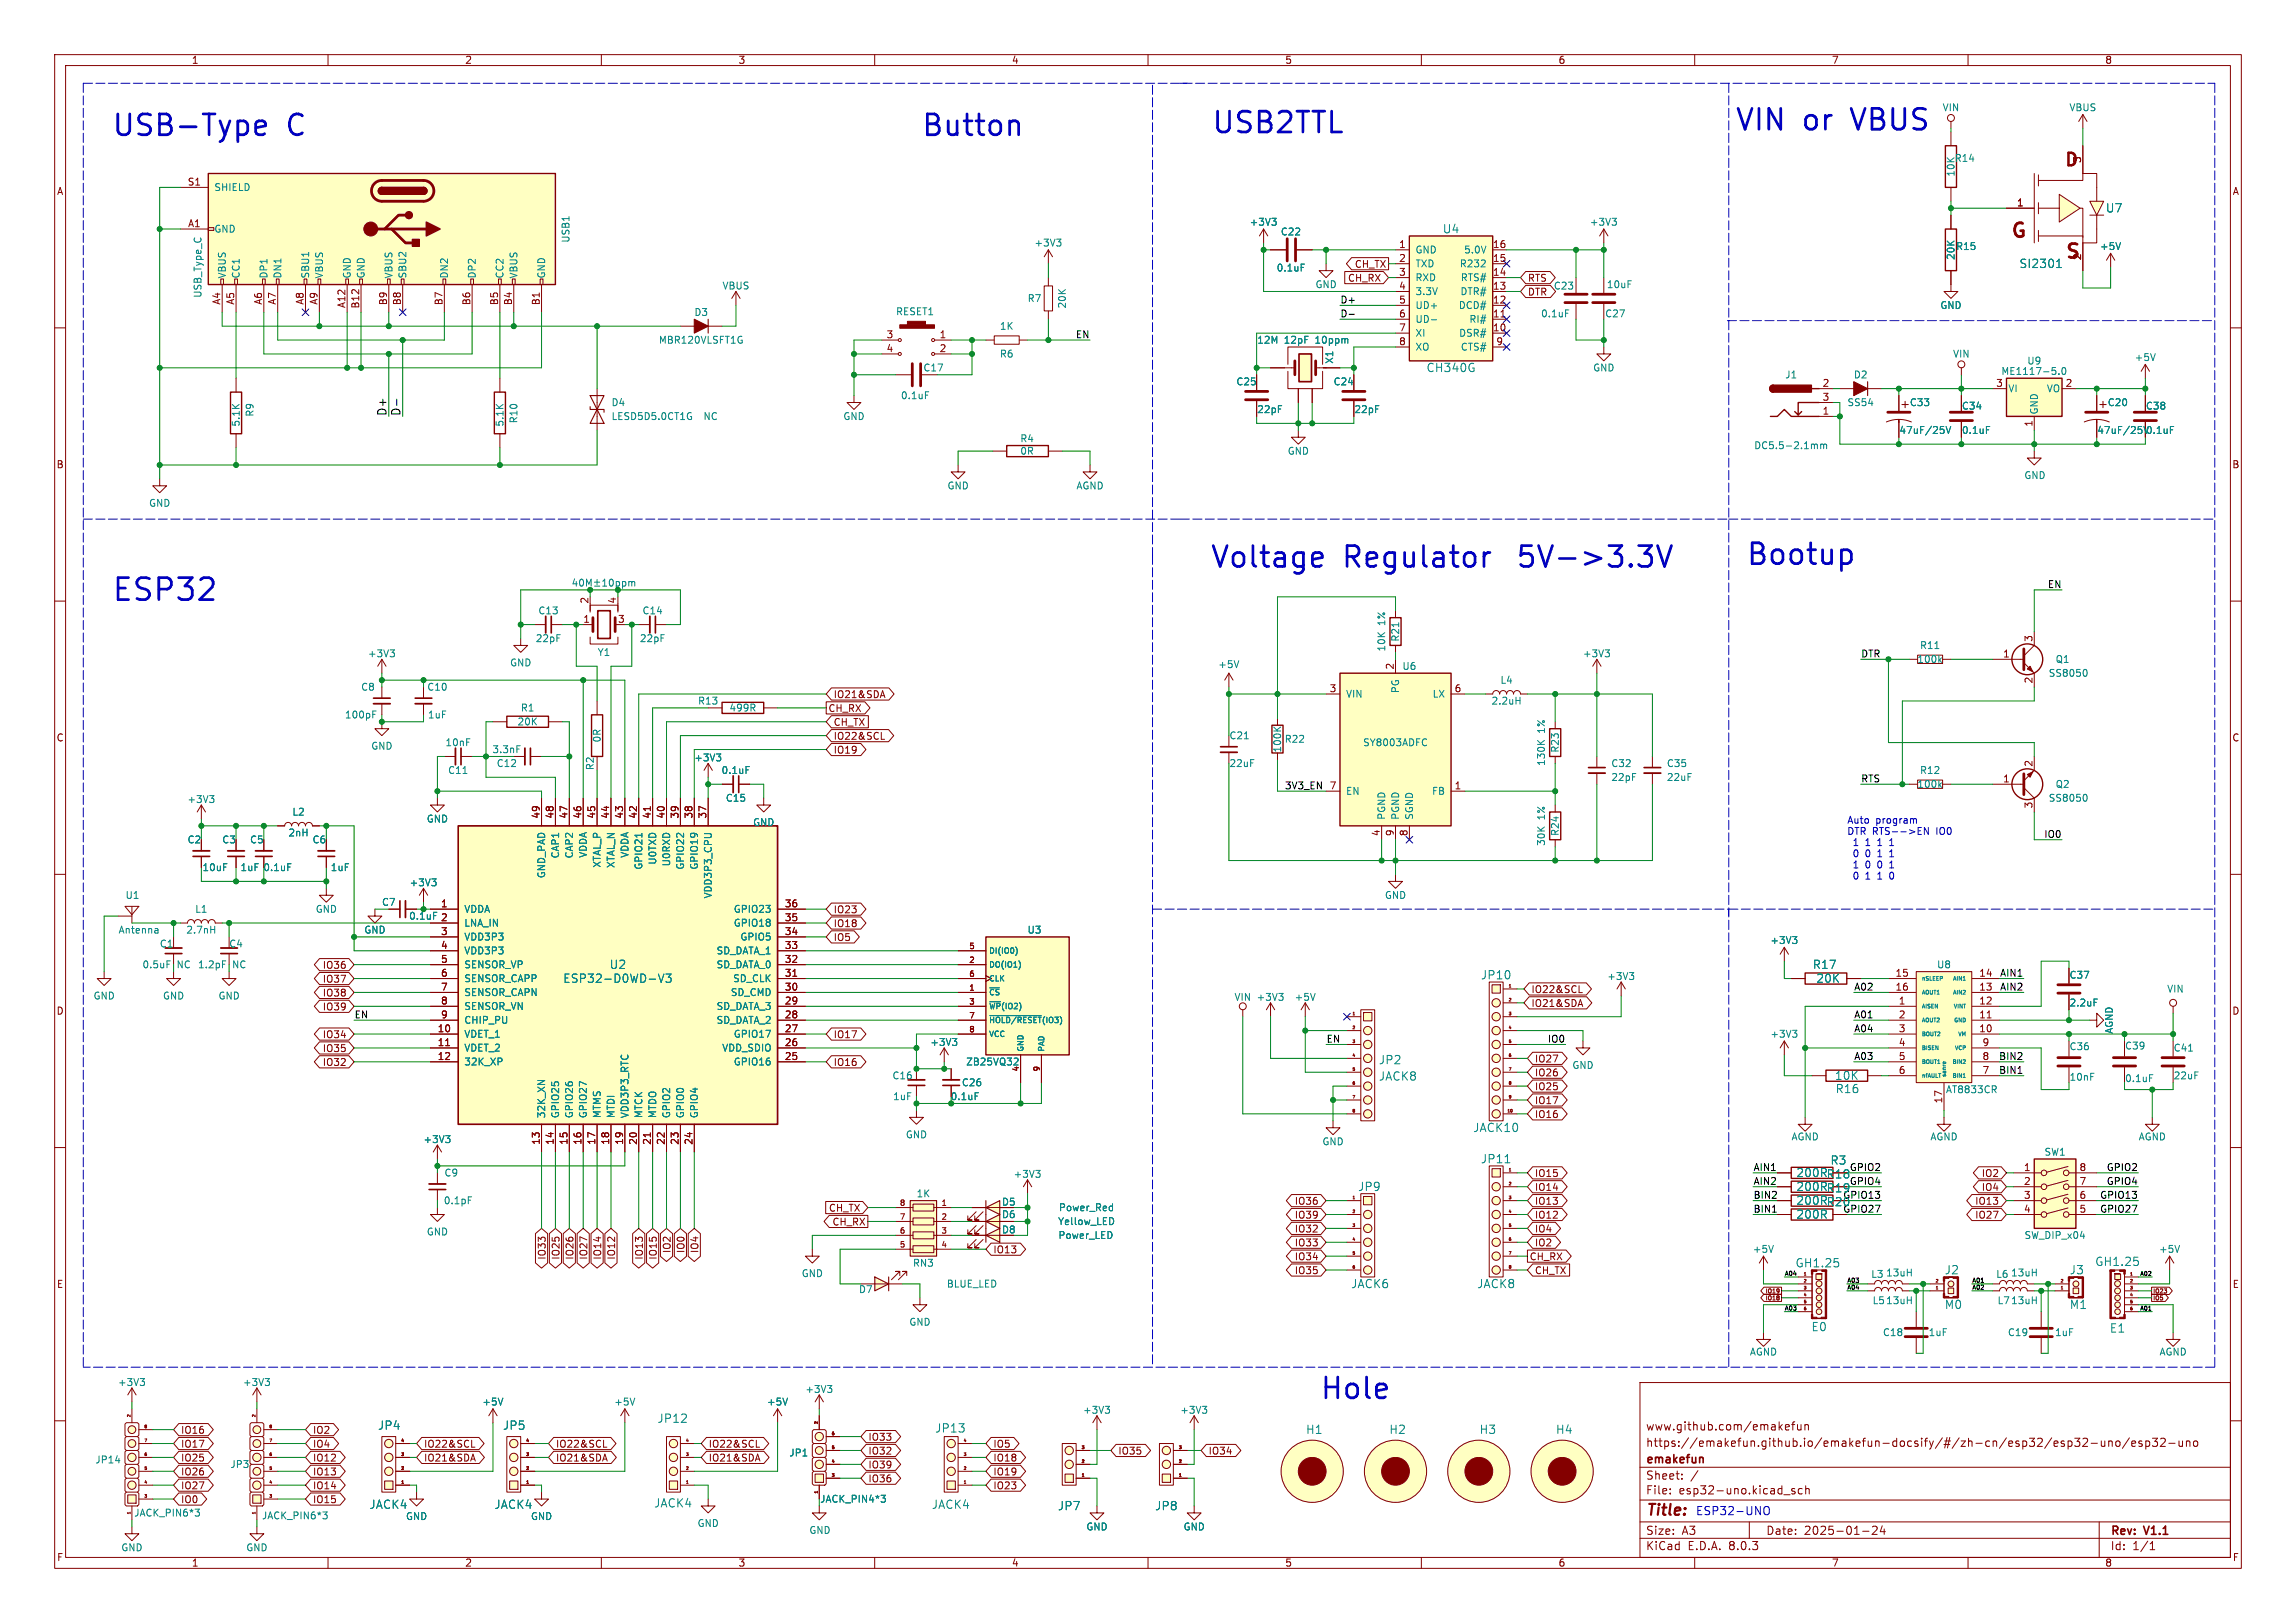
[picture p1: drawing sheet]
<svg xmlns="http://www.w3.org/2000/svg" width="420mm" height="297mm" viewBox="0 0 420 297" stroke-linecap="round" stroke-linejoin="round" font-family="sans-serif">
<defs><g id="words">
<text font-size="5.6" fill="#0000c2" x="20.3" y="110.2">ESP32</text>
<g font-size="5.3" fill="#0000c2">
<text x="20.3" y="25.2">USB-Type</text>
<text x="52.6" y="25.2">C</text>
<text x="168.4" y="25.2">Button</text>
<text x="221.5" y="24.6">USB2TTL</text>
<text x="317.2" y="24.1">VIN</text>
<text x="330" y="24.1">or</text>
<text x="339.4" y="24.1">VBUS</text>
<text x="221.2" y="104.1">Voltage</text>
<text x="245.9" y="104.1">Regulator</text>
<text x="277.1" y="104.1">5V-&gt;3.3V</text>
<text x="319.3" y="103.6">Bootup</text>
<text x="241.3" y="256.3">Hole</text>
</g>
<text font-size="3.5" fill="#840000" x="367.5" y="44.2">G</text>
<text font-size="3.5" fill="#008484" x="377.5" y="48">S</text>
<text font-size="3.2" fill="#840000" x="377.4" y="31">D</text>
<text font-size="2.8" fill="#840000" x="301" y="277.9">Title:</text>
<g font-size="2.1" fill="#008484">
<text x="385.1" y="39.1">U7</text>
<text x="263.8" y="42.9">U4</text>
<text x="369.3" y="49.3">SI2301</text>
<text x="260.9" y="68.3">CH340G</text>
<text x="111.4" y="177.5">U2</text>
<text x="270.8" y="179.4">JP10</text>
<text x="331.5" y="177.5">R17</text>
<text x="102.9" y="180.1">ESP32-D0WD-V3</text>
<text x="332.2" y="180">20K</text>
<text x="252.2" y="195">JP2</text>
<text x="252.2" y="198">JACK8</text>
<text x="335.6" y="197.8">10K</text>
<text x="335.7" y="200.2">R16</text>
<text x="269.4" y="207.4">JACK10</text>
<text x="270.8" y="213.1">JP11</text>
<text x="334.8" y="213.3">R3</text>
<text x="248.3" y="218.2">JP9</text>
<text x="328.5" y="220.7">200R R20</text>
<text x="328.5" y="218.1">200R R19</text>
<text x="328.5" y="223.2">200R</text>
<text x="328.4" y="232.1">GH1.25</text>
<text x="355.7" y="233.4">J2</text>
<text x="378.5" y="233.4">J3</text>
<text x="383.2" y="231.9">GH1.25</text>
<text x="247.1" y="235.9">JACK6</text>
<text x="270.1" y="235.9">JACK8</text>
<text x="355.7" y="239.8">M0</text>
<text x="378.5" y="239.8">M1</text>
<text x="331.3" y="243.8">E0</text>
<text x="385.9" y="244.1">E1</text>
<text x="69.1" y="261.8">JP4</text>
<text x="91.9" y="261.8">JP5</text>
<text x="120.2" y="260.6">JP12</text>
<text x="171" y="262.4">JP13</text>
<text x="238.8" y="262.6">H1</text>
<text x="254.1" y="262.6">H2</text>
<text x="270.6" y="262.6">H3</text>
<text x="284.5" y="262.6">H4</text>
<text x="67.5" y="276.3">JACK4</text>
<text x="90.4" y="276.3">JACK4</text>
<text x="119.6" y="276.1">JACK4</text>
<text x="170.4" y="276.3">JACK4</text>
<text x="193.4" y="276.6">JP7</text>
<text x="211.2" y="276.6">JP8</text>
</g>
<g font-size="2.1">
<text x="70.8" y="76.2" transform="rotate(-90 70.8 76.2)">D+</text>
<text x="73.3" y="76.2" transform="rotate(-90 73.3 76.2)">D-</text>
</g>
<g font-size="2.1" fill="#840000">
<text x="347.4" y="75">+</text>
<text x="383.6" y="75">+</text>
<text x="328.5" y="215.6">200R R18</text>
<text x="301" y="262">www.github.com/emakefun</text>
<text x="301" y="268.2">emakefun</text>
<text x="301" y="265">https://emakefun.github.io/emakefun-docsify/#/zh-cn/esp32/esp32-uno/esp32-uno</text>
<text x="301" y="273.7">File:</text>
<text x="301" y="271">Sheet:</text>
<text x="307.1" y="273.7">esp32-uno.kicad_sch</text>
<text x="301" y="281.1">Size:</text>
<text x="307.6" y="281.1">A3</text>
<text x="323" y="281.1">Date:</text>
<text x="330" y="281.1">2025-01-24</text>
<text x="386" y="281.3">Rev:</text>
<text x="392.4" y="281.3">V1.1</text>
<text x="301" y="283.9">KiCad</text>
<text x="308.7" y="283.9">E.D.A.</text>
<text x="316.3" y="283.9">8.0.3</text>
<text x="386" y="283.9">Id:</text>
<text x="390.1" y="283.9">1/1</text>
</g>
<text font-size="2.1" fill="#0000c2" x="310.1" y="277.4">ESP32-UNO</text>
<g font-size="1.8" fill="#840000">
<text x="35" y="11.9">1</text>
<text x="85" y="11.9">2</text>
<text x="135" y="11.9">3</text>
<text x="185" y="11.9">4</text>
<text x="235" y="11.9">5</text>
<text x="285" y="11.9">6</text>
<text x="335" y="11.9">7</text>
<text x="385" y="11.9">8</text>
<text x="380.7" y="29.9" transform="rotate(-90 380.7 29.9)">3</text>
<text x="10.3" y="35.9">A</text>
<text x="34.2" y="34">S1</text>
<text x="408.3" y="35.9">A</text>
<text x="34.3" y="41.7">A1</text>
<text x="368.9" y="37.8">1</text>
<text x="255.8" y="45.5">1</text>
<text x="273" y="45.5">16</text>
<text x="380.7" y="47.7" transform="rotate(-90 380.7 47.7)">2</text>
<text x="246.5" y="51.8">CH_RX</text>
<text x="247.7" y="49.2">CH_TX</text>
<text x="255.8" y="48">2</text>
<text x="255.8" y="50.5">3</text>
<text x="255.8" y="53.1">4</text>
<text x="273" y="53.1">13</text>
<text x="273" y="50.5">14</text>
<text x="273" y="48">15</text>
<text x="279.4" y="51.8">RTS</text>
<text x="40.4" y="55.9" transform="rotate(-90 40.4 55.9)">A4</text>
<text x="42.9" y="55.9" transform="rotate(-90 42.9 55.9)">A5</text>
<text x="48" y="55.9" transform="rotate(-90 48 55.9)">A6</text>
<text x="50.5" y="55.9" transform="rotate(-90 50.5 55.9)">A7</text>
<text x="55.6" y="55.9" transform="rotate(-90 55.6 55.9)">A8</text>
<text x="58.2" y="55.9" transform="rotate(-90 58.2 55.9)">A9</text>
<text x="63.2" y="56.5" transform="rotate(-90 63.2 56.5)">A12</text>
<text x="65.8" y="56.6" transform="rotate(-90 65.8 56.6)">B12</text>
<text x="70.9" y="56" transform="rotate(-90 70.9 56)">B9</text>
<text x="73.4" y="56" transform="rotate(-90 73.4 56)">B8</text>
<text x="81" y="56" transform="rotate(-90 81 56)">B7</text>
<text x="86.1" y="56" transform="rotate(-90 86.1 56)">B6</text>
<text x="91.2" y="56" transform="rotate(-90 91.2 56)">B5</text>
<text x="93.7" y="56" transform="rotate(-90 93.7 56)">B4</text>
<text x="98.8" y="56" transform="rotate(-90 98.8 56)">B1</text>
<text x="255.8" y="55.6">5</text>
<text x="255.8" y="58.2">6</text>
<text x="273" y="58.2">11</text>
<text x="273" y="55.6">12</text>
<text x="279.4" y="54.3">DTR</text>
<text x="162.1" y="62">3</text>
<text x="162.1" y="64.5">4</text>
<text x="171.8" y="62">1</text>
<text x="171.8" y="64.5">2</text>
<text x="255.8" y="60.7">7</text>
<text x="255.8" y="63.2">8</text>
<text x="273" y="60.7">10</text>
<text x="273.6" y="63.2">9</text>
<text x="333.3" y="70.9">2</text>
<text x="365.1" y="70.9">3</text>
<text x="377.8" y="70.9">2</text>
<text x="333.3" y="75.9">1</text>
<text x="333.3" y="73.4">3</text>
<text x="371.9" y="78.2" transform="rotate(-90 371.9 78.2)">1</text>
<text x="10.3" y="85.9">B</text>
<text x="408.2" y="85.9">B</text>
<text x="107.7" y="110.6" transform="rotate(-90 107.7 110.6)">2</text>
<text x="112.8" y="110.6" transform="rotate(-90 112.8 110.6)">4</text>
<text x="106.6" y="114">1</text>
<text x="113" y="114">3</text>
<text x="371.9" y="117.5" transform="rotate(-90 371.9 117.5)">3</text>
<text x="255" y="122.6" transform="rotate(-90 255 122.6)">2</text>
<text x="366.3" y="120.4">1</text>
<text x="371.9" y="125.2" transform="rotate(-90 371.9 125.2)">2</text>
<text x="151.4" y="130.5">CH_RX</text>
<text x="152.4" y="128">IO21&amp;SDA</text>
<text x="243.1" y="126.7">3</text>
<text x="266" y="126.7">6</text>
<text x="10.3" y="135.9">C</text>
<text x="152.4" y="133">CH_TX</text>
<text x="152.4" y="135.6">IO22&amp;SCL</text>
<text x="408.2" y="135.9">C</text>
<text x="152.4" y="138.1">IO19</text>
<text x="366.3" y="143.3">1</text>
<text x="371.9" y="140.4" transform="rotate(-90 371.9 140.4)">2</text>
<text x="98.8" y="149.9" transform="rotate(-90 98.8 149.9)">49</text>
<text x="101.3" y="149.9" transform="rotate(-90 101.3 149.9)">48</text>
<text x="103.9" y="149.9" transform="rotate(-90 103.9 149.9)">47</text>
<text x="106.4" y="149.9" transform="rotate(-90 106.4 149.9)">46</text>
<text x="109" y="149.9" transform="rotate(-90 109 149.9)">45</text>
<text x="111.5" y="149.9" transform="rotate(-90 111.5 149.9)">44</text>
<text x="114" y="149.9" transform="rotate(-90 114 149.9)">43</text>
<text x="116.6" y="149.9" transform="rotate(-90 116.6 149.9)">42</text>
<text x="119.1" y="149.9" transform="rotate(-90 119.1 149.9)">41</text>
<text x="121.7" y="149.9" transform="rotate(-90 121.7 149.9)">40</text>
<text x="124.2" y="149.9" transform="rotate(-90 124.2 149.9)">39</text>
<text x="126.7" y="149.9" transform="rotate(-90 126.7 149.9)">38</text>
<text x="129.3" y="149.9" transform="rotate(-90 129.3 149.9)">37</text>
<text x="243.1" y="144.5">7</text>
<text x="266" y="144.5">1</text>
<text x="371.9" y="148" transform="rotate(-90 371.9 148)">3</text>
<text x="252.5" y="153.1" transform="rotate(-90 252.5 153.1)">4</text>
<text x="255" y="153.1" transform="rotate(-90 255 153.1)">9</text>
<text x="257.6" y="153.1" transform="rotate(-90 257.6 153.1)">8</text>
<text x="80.6" y="166.1">1</text>
<text x="143.5" y="166.1">36</text>
<text x="152.4" y="167.3">IO23</text>
<text x="80.6" y="168.7">2</text>
<text x="80.6" y="171.2">3</text>
<text x="80.6" y="173.7">4</text>
<text x="143.5" y="173.7">33</text>
<text x="143.5" y="171.2">34</text>
<text x="143.5" y="168.7">35</text>
<text x="152.4" y="172.4">IO5</text>
<text x="152.4" y="169.9">IO18</text>
<text x="58.9" y="177.5">IO36</text>
<text x="80.6" y="176.3">5</text>
<text x="80.6" y="178.8">6</text>
<text x="143.5" y="178.8">31</text>
<text x="143.5" y="176.3">32</text>
<text x="346.6" y="178.8">15</text>
<text x="361.9" y="178.8">14</text>
<text x="10.3" y="185.9">D</text>
<text x="58.9" y="180">IO37</text>
<text x="58.9" y="182.6">IO38</text>
<text x="58.9" y="185.1">IO39</text>
<text x="80.6" y="181.4">7</text>
<text x="80.6" y="183.9">8</text>
<text x="143.5" y="183.9">29</text>
<text x="143.5" y="181.4">30</text>
<text x="280" y="181.9">IO22&amp;SCL</text>
<text x="280" y="184.5">IO21&amp;SDA</text>
<text x="346.6" y="181.4">16</text>
<text x="347.2" y="183.9">1</text>
<text x="361.9" y="183.9">12</text>
<text x="361.9" y="181.4">13</text>
<text x="408.2" y="185.9">D</text>
<text x="58.9" y="190.2">IO34</text>
<text x="80" y="189">10</text>
<text x="80" y="191.5">11</text>
<text x="80.6" y="186.4">9</text>
<text x="143.5" y="191.5">26</text>
<text x="143.5" y="189">27</text>
<text x="143.5" y="186.4">28</text>
<text x="152.4" y="190.2">IO17</text>
<text x="347.2" y="186.4">2</text>
<text x="347.2" y="189">3</text>
<text x="347.2" y="191.5">4</text>
<text x="361.9" y="189">10</text>
<text x="361.9" y="186.4">11</text>
<text x="362.6" y="191.5">9</text>
<text x="58.9" y="192.7">IO35</text>
<text x="58.9" y="195.3">IO32</text>
<text x="80" y="194.1">12</text>
<text x="143.5" y="194.1">25</text>
<text x="152.4" y="195.3">IO16</text>
<text x="280.7" y="197.2">IO26</text>
<text x="280.7" y="194.6">IO27</text>
<text x="347.2" y="194.1">5</text>
<text x="347.2" y="196.6">6</text>
<text x="362.6" y="196.6">7</text>
<text x="362.6" y="194.1">8</text>
<text x="280.7" y="199.7">IO25</text>
<text x="280.7" y="202.2">IO17</text>
<text x="355.3" y="202" transform="rotate(-90 355.3 202)">17</text>
<text x="98.8" y="209.6" transform="rotate(-90 98.8 209.6)">13</text>
<text x="101.3" y="209.6" transform="rotate(-90 101.3 209.6)">14</text>
<text x="103.9" y="209.6" transform="rotate(-90 103.9 209.6)">15</text>
<text x="106.4" y="209.6" transform="rotate(-90 106.4 209.6)">16</text>
<text x="109" y="209.6" transform="rotate(-90 109 209.6)">17</text>
<text x="111.5" y="209.6" transform="rotate(-90 111.5 209.6)">18</text>
<text x="114" y="209.6" transform="rotate(-90 114 209.6)">19</text>
<text x="116.6" y="209.6" transform="rotate(-90 116.6 209.6)">20</text>
<text x="119.1" y="209.6" transform="rotate(-90 119.1 209.6)">21</text>
<text x="121.7" y="209.6" transform="rotate(-90 121.7 209.6)">22</text>
<text x="124.2" y="209.6" transform="rotate(-90 124.2 209.6)">23</text>
<text x="126.7" y="209.6" transform="rotate(-90 126.7 209.6)">24</text>
<text x="280.7" y="204.8">IO16</text>
<text x="280.7" y="215.6">IO15</text>
<text x="362.4" y="215.6">IO2</text>
<text x="370.1" y="214.4">1</text>
<text x="380.3" y="214.4">8</text>
<text x="151.5" y="221.9">CH_TX</text>
<text x="183.2" y="220.8">D5</text>
<text x="236.7" y="220.7">IO36</text>
<text x="280.7" y="218.1">IO14</text>
<text x="280.7" y="220.7">IO13</text>
<text x="361.2" y="220.7">IO13</text>
<text x="362.4" y="218.1">IO4</text>
<text x="370.1" y="216.9">2</text>
<text x="370.1" y="219.5">3</text>
<text x="370.1" y="222">4</text>
<text x="380.3" y="222">5</text>
<text x="380.3" y="219.5">6</text>
<text x="380.3" y="216.9">7</text>
<text x="152.2" y="224.5">CH_RX</text>
<text x="183.2" y="225.9">D8</text>
<text x="183.2" y="223.1">D6</text>
<text x="236.7" y="223.2">IO39</text>
<text x="236.7" y="225.7">IO32</text>
<text x="280.7" y="225.7">IO4</text>
<text x="280.7" y="223.2">IO12</text>
<text x="361.2" y="223.2">IO27</text>
<text x="100" y="230.6" transform="rotate(-90 100 230.6)">IO33</text>
<text x="102.6" y="230.6" transform="rotate(-90 102.6 230.6)">IO25</text>
<text x="105.1" y="230.6" transform="rotate(-90 105.1 230.6)">IO26</text>
<text x="107.6" y="230.6" transform="rotate(-90 107.6 230.6)">IO27</text>
<text x="110.2" y="230.6" transform="rotate(-90 110.2 230.6)">IO14</text>
<text x="112.7" y="230.6" transform="rotate(-90 112.7 230.6)">IO12</text>
<text x="117.8" y="230.6" transform="rotate(-90 117.8 230.6)">IO13</text>
<text x="120.3" y="230.6" transform="rotate(-90 120.3 230.6)">IO15</text>
<text x="122.9" y="229.4" transform="rotate(-90 122.9 229.4)">IO2</text>
<text x="125.4" y="229.4" transform="rotate(-90 125.4 229.4)">IO0</text>
<text x="128" y="229.4" transform="rotate(-90 128 229.4)">IO4</text>
<text x="181.6" y="229.6">IO13</text>
<text x="236.7" y="228.3">IO33</text>
<text x="236.7" y="233.4">IO35</text>
<text x="236.7" y="230.8">IO34</text>
<text x="279.7" y="230.8">CH_RX</text>
<text x="280.7" y="228.3">IO2</text>
<text x="280.7" y="233.4">CH_TX</text>
<text x="10.3" y="235.9">E</text>
<text x="408.3" y="235.9">E</text>
<text x="33" y="262.6">IO16</text>
<text x="57.1" y="262.6">IO2</text>
<text x="158.7" y="263.8">IO33</text>
<text x="33" y="267.7">IO25</text>
<text x="33" y="265.1">IO17</text>
<text x="57.1" y="265.1">IO4</text>
<text x="57.1" y="267.7">IO12</text>
<text x="77.5" y="265.1">IO22&amp;SCL</text>
<text x="77.5" y="267.7">IO21&amp;SDA</text>
<text x="101.6" y="265.1">IO22&amp;SCL</text>
<text x="101.6" y="267.7">IO21&amp;SDA</text>
<text x="129.5" y="267.7">IO21&amp;SDA</text>
<text x="129.5" y="265.1">IO22&amp;SCL</text>
<text x="158.7" y="268.9">IO39</text>
<text x="158.7" y="266.4">IO32</text>
<text x="181.6" y="267.7">IO18</text>
<text x="181.6" y="265.1">IO5</text>
<text x="204.5" y="266.4">IO35</text>
<text x="221" y="266.4">IO34</text>
<text x="33" y="275.3">IO0</text>
<text x="33" y="272.7">IO27</text>
<text x="33" y="270.2">IO26</text>
<text x="57.1" y="270.2">IO13</text>
<text x="57.1" y="272.7">IO14</text>
<text x="57.1" y="275.3">IO15</text>
<text x="158.7" y="271.5">IO36</text>
<text x="181.6" y="270.2">IO19</text>
<text x="181.6" y="272.7">IO23</text>
<text x="10.3" y="285.9">F</text>
<text x="35" y="286.9">1</text>
<text x="85" y="286.9">2</text>
<text x="135" y="286.9">3</text>
<text x="185" y="286.9">4</text>
<text x="235" y="286.9">5</text>
<text x="285" y="286.9">6</text>
<text x="335" y="286.9">7</text>
<text x="385" y="286.9">8</text>
<text x="408.3" y="285.9">F</text>
</g>
<g font-size="1.8" fill="#008484">
<text x="355.3" y="20.5">VIN</text>
<text x="378.4" y="20.5">VBUS</text>
<text x="357.5" y="29.8">R14</text>
<text x="39.1" y="35.2">SHIELD</text>
<text x="357.7" y="32.4" transform="rotate(-90 357.7 32.4)">10K</text>
<text x="228.5" y="41.5">+3V3</text>
<text x="290.7" y="41.5">+3V3</text>
<text x="39.1" y="42.8">GND</text>
<text x="104.4" y="44.5" transform="rotate(-90 104.4 44.5)">USB1</text>
<text x="189.1" y="45.3">+3V3</text>
<text x="234.2" y="43.3">C22</text>
<text x="258.8" y="46.6">GND</text>
<text x="267.7" y="46.6">5.0V</text>
<text x="357.7" y="45.9">R15</text>
<text x="357.7" y="47.7" transform="rotate(-90 357.7 47.7)">20K</text>
<text x="384" y="45.9">+5V</text>
<text x="41.5" y="51.1" transform="rotate(-90 41.5 51.1)">VBUS</text>
<text x="44" y="51.1" transform="rotate(-90 44 51.1)">CC1</text>
<text x="49.1" y="51.1" transform="rotate(-90 49.1 51.1)">DP1</text>
<text x="51.7" y="51.1" transform="rotate(-90 51.7 51.1)">DN1</text>
<text x="56.7" y="51.1" transform="rotate(-90 56.7 51.1)">SBU1</text>
<text x="59.3" y="51.1" transform="rotate(-90 59.3 51.1)">VBUS</text>
<text x="64.4" y="51.1" transform="rotate(-90 64.4 51.1)">GND</text>
<text x="66.9" y="51.1" transform="rotate(-90 66.9 51.1)">GND</text>
<text x="72" y="51.1" transform="rotate(-90 72 51.1)">VBUS</text>
<text x="74.5" y="51.1" transform="rotate(-90 74.5 51.1)">SBU2</text>
<text x="82.1" y="51.1" transform="rotate(-90 82.1 51.1)">DN2</text>
<text x="87.2" y="51.1" transform="rotate(-90 87.2 51.1)">DP2</text>
<text x="92.3" y="51.1" transform="rotate(-90 92.3 51.1)">CC2</text>
<text x="94.8" y="51.1" transform="rotate(-90 94.8 51.1)">VBUS</text>
<text x="99.9" y="51.1" transform="rotate(-90 99.9 51.1)">GND</text>
<text x="132.1" y="53.2">VBUS</text>
<text x="233.4" y="49.9">0.1uF</text>
<text x="240.5" y="52.9">GND</text>
<text x="258.8" y="49.1">TXD</text>
<text x="258.8" y="51.7">RXD</text>
<text x="266.9" y="49.1">R232</text>
<text x="267.1" y="51.7">RTS#</text>
<text x="284.1" y="53.2">C23</text>
<text x="293.8" y="52.9">10uF</text>
<text x="37.1" y="54.6" transform="rotate(-90 37.1 54.6)">USB_Type_C</text>
<text x="126.9" y="58">D3</text>
<text x="163.8" y="57.9">RESET1</text>
<text x="187.9" y="55.5">R7</text>
<text x="195.2" y="56.6" transform="rotate(-90 195.2 56.6)">20K</text>
<text x="258.8" y="54.2">3.3V</text>
<text x="258.8" y="56.7">UD+</text>
<text x="258.8" y="59.3">UD-</text>
<text x="266.8" y="56.7">DCD#</text>
<text x="267.1" y="54.2">DTR#</text>
<text x="268.7" y="59.3">RI#</text>
<text x="281.8" y="58.3">0.1uF</text>
<text x="293.5" y="58.3">C27</text>
<text x="354.8" y="56.7">GND</text>
<text x="120.4" y="63.1">MBR120VLSFT1G</text>
<text x="182.8" y="65.6">R6</text>
<text x="182.8" y="60.6">1K</text>
<text x="229.9" y="63.1">12M</text>
<text x="234.9" y="63.1">12pF</text>
<text x="240.7" y="63.1">10ppm</text>
<text x="258.8" y="61.8">XI</text>
<text x="258.8" y="64.4">XO</text>
<text x="266.8" y="61.8">DSR#</text>
<text x="267.1" y="64.4">CTS#</text>
<text x="357.2" y="65.6">VIN</text>
<text x="168.8" y="68.2">C17</text>
<text x="226.1" y="70.7">C25</text>
<text x="243.8" y="70.7">C24</text>
<text x="244.1" y="66.7" transform="rotate(-90 244.1 66.7)">X1</text>
<text x="291.3" y="68.2">GND</text>
<text x="326.5" y="69.4">J1</text>
<text x="339" y="69.4">D2</text>
<text x="366" y="68.8">ME1117-5.0</text>
<text x="367.3" y="72">VI</text>
<text x="370.7" y="66.9">U9</text>
<text x="374.3" y="72">VO</text>
<text x="390.4" y="66.3">+5V</text>
<text x="46.6" y="76.4" transform="rotate(-90 46.6 76.4)">R9</text>
<text x="94.8" y="77.6" transform="rotate(-90 94.8 77.6)">R10</text>
<text x="111.8" y="74.5">D4</text>
<text x="111.8" y="77.1">LESD5D5.0CT1G</text>
<text x="129" y="77.1">NC</text>
<text x="154.2" y="77.1">GND</text>
<text x="164.7" y="73.3">0.1uF</text>
<text x="229.9" y="75.8">22pF</text>
<text x="247.7" y="75.8">22pF</text>
<text x="337.8" y="74.5">SS54</text>
<text x="349.3" y="74.5">C33</text>
<text x="358.8" y="75.2">C34</text>
<text x="373" y="75.9" transform="rotate(-90 373 75.9)">GND</text>
<text x="385.5" y="74.5">C20</text>
<text x="392.4" y="75.2">C38</text>
<text x="44" y="78.2" transform="rotate(-90 44 78.2)">5.1K</text>
<text x="92.3" y="78.2" transform="rotate(-90 92.3 78.2)">5.1K</text>
<text x="186.5" y="81.1">R4</text>
<text x="186.5" y="83.4">0R</text>
<text x="235.5" y="83.4">GND</text>
<text x="320.8" y="82.4">DC5.5-2.1mm</text>
<text x="347.4" y="79.6">47uF/25V</text>
<text x="358.8" y="79.6">0.1uF</text>
<text x="383.6" y="79.6">47uF/25V</text>
<text x="392.4" y="79.6">0.1uF</text>
<text x="173.2" y="89.8">GND</text>
<text x="196.8" y="89.8">AGND</text>
<text x="370.2" y="87.9">GND</text>
<text x="27.2" y="92.9">GND</text>
<text x="98.4" y="112.6">C13</text>
<text x="117.4" y="112.6">C14</text>
<text x="97.9" y="117.7">22pF</text>
<text x="116.9" y="117.7">22pF</text>
<text x="253.6" y="119.3" transform="rotate(-90 253.6 119.3)">10K</text>
<text x="253.6" y="114.5" transform="rotate(-90 253.6 114.5)">1%</text>
<text x="256.1" y="117.5" transform="rotate(-90 256.1 117.5)">R21</text>
<text x="351.1" y="119">R11</text>
<text x="67.2" y="120.5">+3V3</text>
<text x="93.2" y="122.1">GND</text>
<text x="109.2" y="120.2">Y1</text>
<text x="222.8" y="122.5">+5V</text>
<text x="256.4" y="122.8">U6</text>
<text x="274.4" y="125.3">L4</text>
<text x="289.5" y="120.5">+3V3</text>
<text x="350.6" y="121.5">100k</text>
<text x="374.7" y="124.1">SS8050</text>
<text x="375.9" y="121.5">Q1</text>
<text x="63" y="131.7">100pF</text>
<text x="66" y="126.6">C8</text>
<text x="78.1" y="126.6">C10</text>
<text x="78.2" y="131.7">1uF</text>
<text x="95.2" y="130.4">R1</text>
<text x="127.6" y="129.1">R13</text>
<text x="133.3" y="130.4">499R</text>
<text x="246.1" y="127.9">VIN</text>
<text x="256.1" y="126.9" transform="rotate(-90 256.1 126.9)">PG</text>
<text x="262" y="127.9">LX</text>
<text x="272.7" y="129.1">2.2uH</text>
<text x="67.8" y="137.4">GND</text>
<text x="81.4" y="136.8">10nF</text>
<text x="94.6" y="132.9">20K</text>
<text x="110.1" y="136" transform="rotate(-90 110.1 136)">0R</text>
<text x="224.8" y="135.5">C21</text>
<text x="234.5" y="137.8" transform="rotate(-90 234.5 137.8)">100K</text>
<text x="234.9" y="136.1">R22</text>
<text x="249.2" y="136.8">SY8003ADFC</text>
<text x="282.8" y="134.2" transform="rotate(-90 282.8 134.2)">1%</text>
<text x="285.3" y="137.8" transform="rotate(-90 285.3 137.8)">R23</text>
<text x="81.9" y="141.8">C11</text>
<text x="90" y="138">3.3nF</text>
<text x="90.8" y="140.6">C12</text>
<text x="108.8" y="141" transform="rotate(-90 108.8 141)">R2</text>
<text x="126.9" y="139.5">+3V3</text>
<text x="131.9" y="141.8">0.1uF</text>
<text x="224.8" y="140.6">22uF</text>
<text x="282.8" y="140.3" transform="rotate(-90 282.8 140.3)">130K</text>
<text x="294.7" y="140.6">C32</text>
<text x="294.7" y="143.1">22pF</text>
<text x="304.8" y="140.6">C35</text>
<text x="304.8" y="143.1">22uF</text>
<text x="351.1" y="141.8">R12</text>
<text x="34.2" y="147.1">+3V3</text>
<text x="53.4" y="149.5">L2</text>
<text x="132.7" y="146.9">C15</text>
<text x="246.1" y="145.6">EN</text>
<text x="261.9" y="145.6">FB</text>
<text x="350.6" y="144.4">100k</text>
<text x="374.7" y="146.9">SS8050</text>
<text x="375.9" y="144.4">Q2</text>
<text x="34.2" y="154.5">C2</text>
<text x="40.6" y="154.5">C3</text>
<text x="45.6" y="154.5">C5</text>
<text x="52.7" y="153.3">2nH</text>
<text x="57.1" y="154.5">C6</text>
<text x="78" y="150.7">GND</text>
<text x="137.7" y="151.4">GND</text>
<text x="253.6" y="150.1" transform="rotate(-90 253.6 150.1)">PGND</text>
<text x="256.1" y="150.1" transform="rotate(-90 256.1 150.1)">PGND</text>
<text x="258.7" y="150.1" transform="rotate(-90 258.7 150.1)">SGND</text>
<text x="282.8" y="154.9" transform="rotate(-90 282.8 154.9)">30K</text>
<text x="282.8" y="150" transform="rotate(-90 282.8 150)">1%</text>
<text x="285.3" y="153.1" transform="rotate(-90 285.3 153.1)">R24</text>
<text x="36.9" y="159.6">10uF</text>
<text x="43.9" y="159.6">1uF 0.1uF</text>
<text x="60.4" y="159.6">1uF</text>
<text x="99.9" y="160.8" transform="rotate(-90 99.9 160.8)">GND_PAD</text>
<text x="102.5" y="157.2" transform="rotate(-90 102.5 157.2)">CAP1</text>
<text x="105" y="157.2" transform="rotate(-90 105 157.2)">CAP2</text>
<text x="107.5" y="157.1" transform="rotate(-90 107.5 157.1)">VDDA</text>
<text x="110.1" y="158.9" transform="rotate(-90 110.1 158.9)">XTAL_P</text>
<text x="112.6" y="158.9" transform="rotate(-90 112.6 158.9)">XTAL_N</text>
<text x="115.2" y="157.1" transform="rotate(-90 115.2 157.1)">VDDA</text>
<text x="117.7" y="159.2" transform="rotate(-90 117.7 159.2)">GPIO21</text>
<text x="120.2" y="158.3" transform="rotate(-90 120.2 158.3)">U0TXD</text>
<text x="122.8" y="158.6" transform="rotate(-90 122.8 158.6)">U0RXD</text>
<text x="125.3" y="159.2" transform="rotate(-90 125.3 159.2)">GPIO22</text>
<text x="127.9" y="159.2" transform="rotate(-90 127.9 159.2)">GPIO19</text>
<text x="22.9" y="164.7">U1</text>
<text x="35.6" y="167.2">L1</text>
<text x="57.7" y="167.2">GND</text>
<text x="69.8" y="166">C7</text>
<text x="74.8" y="162.4">+3V3</text>
<text x="84.8" y="167.2">VDDA</text>
<text x="130.4" y="164.5" transform="rotate(-90 130.4 164.5)">VDD3P3_CPU</text>
<text x="134.1" y="167.2">GPIO23</text>
<text x="253.2" y="164.7">GND</text>
<text x="21.6" y="171">Antenna</text>
<text x="29.1" y="173.6">C1</text>
<text x="34" y="171">2.7nH</text>
<text x="41.8" y="173.6">C4</text>
<text x="66.5" y="171">GND</text>
<text x="74.7" y="168.5">0.1uF</text>
<text x="84.8" y="169.8">LNA_IN</text>
<text x="84.8" y="172.3">VDD3P3</text>
<text x="134.1" y="169.8">GPIO18</text>
<text x="135.3" y="172.3">GPIO5</text>
<text x="187.9" y="171">U3</text>
<text x="323.7" y="172.9">+3V3</text>
<text x="26" y="177.4">0.5uF</text>
<text x="32.4" y="177.4">NC 1.2pF</text>
<text x="42.6" y="177.4">NC</text>
<text x="84.8" y="174.9">VDD3P3</text>
<text x="84.8" y="177.4">SENSOR_VP</text>
<text x="84.8" y="179.9">SENSOR_CAPP</text>
<text x="131" y="177.4">SD_DATA_0</text>
<text x="131" y="174.9">SD_DATA_1</text>
<text x="134" y="179.9">SD_CLK</text>
<text x="293.9" y="179.5">+3V3</text>
<text x="354.2" y="177.4">U8</text>
<text x="378.5" y="179.3">C37</text>
<text x="17" y="183.1">GND</text>
<text x="29.7" y="183.1">GND</text>
<text x="39.9" y="183.1">GND</text>
<text x="84.8" y="182.5">SENSOR_CAPN</text>
<text x="84.8" y="185">SENSOR_VN</text>
<text x="131" y="185">SD_DATA_3</text>
<text x="133.6" y="182.5">SD_CMD</text>
<text x="225.7" y="183.3">VIN +3V3</text>
<text x="236.7" y="183.3">+5V</text>
<text x="378.5" y="184.4">2.2uF</text>
<text x="396.3" y="181.8">VIN</text>
<text x="84.8" y="190.1">VDET_1</text>
<text x="84.8" y="187.6">CHIP_PU</text>
<text x="131" y="187.6">SD_DATA_2</text>
<text x="134.1" y="190.1">GPIO17</text>
<text x="170.1" y="191.6">+3V3</text>
<text x="323.7" y="190.1">+3V3</text>
<text x="386.7" y="189.3" transform="rotate(-90 386.7 189.3)">AGND</text>
<text x="84.8" y="192.6">VDET_2</text>
<text x="84.8" y="195.2">32K_XP</text>
<text x="132" y="192.6">VDD_SDIO</text>
<text x="134.1" y="195.2">GPIO16</text>
<text x="163.2" y="197.7">C16</text>
<text x="176.6" y="195.2">ZB25VQ32</text>
<text x="287.5" y="195.8">GND</text>
<text x="378.5" y="192.4">C36</text>
<text x="378.5" y="198">10nF</text>
<text x="388.6" y="192.3">C39</text>
<text x="397.5" y="192.6">C41</text>
<text x="397.5" y="197.7">22uF</text>
<text x="163.3" y="201.5">1uF</text>
<text x="173.8" y="201.5">0.1uF</text>
<text x="175.9" y="199">C26</text>
<text x="355.9" y="200.3">AT8833CR</text>
<text x="388.6" y="198.2">0.1uF</text>
<text x="77.4" y="209.4">+3V3</text>
<text x="99.9" y="204.7" transform="rotate(-90 99.9 204.7)">32K_XN</text>
<text x="102.5" y="204.7" transform="rotate(-90 102.5 204.7)">GPIO25</text>
<text x="105" y="204.7" transform="rotate(-90 105 204.7)">GPIO26</text>
<text x="107.5" y="204.7" transform="rotate(-90 107.5 204.7)">GPIO27</text>
<text x="110.1" y="204.7" transform="rotate(-90 110.1 204.7)">MTMS</text>
<text x="112.6" y="204.7" transform="rotate(-90 112.6 204.7)">MTDI</text>
<text x="115.2" y="204.7" transform="rotate(-90 115.2 204.7)">VDD3P3_RTC</text>
<text x="117.7" y="204.7" transform="rotate(-90 117.7 204.7)">MTCK</text>
<text x="120.2" y="204.7" transform="rotate(-90 120.2 204.7)">MTDO</text>
<text x="122.8" y="204.7" transform="rotate(-90 122.8 204.7)">GPIO2</text>
<text x="125.3" y="204.7" transform="rotate(-90 125.3 204.7)">GPIO0</text>
<text x="127.9" y="204.7" transform="rotate(-90 127.9 204.7)">GPIO4</text>
<text x="165.6" y="208.5">GND</text>
<text x="241.8" y="209.8">GND</text>
<text x="327.6" y="208.9">AGND</text>
<text x="353" y="208.9">AGND</text>
<text x="391.1" y="208.9">AGND</text>
<text x="81.2" y="215.5">C9</text>
<text x="185.3" y="215.7">+3V3</text>
<text x="338.3" y="214.4">GPIO2</text>
<text x="373.9" y="211.7">SW1</text>
<text x="81.1" y="220.6">0.1pF</text>
<text x="167.6" y="219.3">1K</text>
<text x="193.6" y="221.8">Power_Red</text>
<text x="337.1" y="219.4">GPIO13</text>
<text x="337.1" y="222">GPIO27</text>
<text x="338.3" y="216.9">GPIO4</text>
<text x="78" y="226.3">GND</text>
<text x="193.5" y="224.4">Yellow_LED</text>
<text x="193.5" y="226.9">Power_LED</text>
<text x="370.2" y="226.9">SW_DIP_x04</text>
<text x="146.6" y="233.9">GND</text>
<text x="166.9" y="232">RN3</text>
<text x="320.5" y="229.5">+5V</text>
<text x="344.9" y="233.8">13uH</text>
<text x="367.8" y="233.8">13uH</text>
<text x="394.8" y="229.5">+5V</text>
<text x="157" y="236.8">D7</text>
<text x="173.1" y="235.8">BLUE_LED</text>
<text x="342.2" y="234">L3</text>
<text x="342.4" y="238.9">L5</text>
<text x="344.9" y="238.9">13uH</text>
<text x="365" y="234">L6</text>
<text x="365.3" y="238.9">L7</text>
<text x="367.8" y="238.9">13uH</text>
<text x="166.2" y="242.8">GND</text>
<text x="344.3" y="244.7">C18</text>
<text x="352.7" y="244.7">1uF</text>
<text x="367.2" y="244.7">C19</text>
<text x="375.8" y="244.7">1uF</text>
<text x="320" y="248.3">AGND</text>
<text x="394.9" y="248.3">AGND</text>
<text x="21.5" y="253.8">+3V3</text>
<text x="44.3" y="253.8">+3V3</text>
<text x="88.1" y="257.4">+5V</text>
<text x="112.3" y="257.4">+5V</text>
<text x="140.2" y="257.4">+5V</text>
<text x="147.2" y="255.1">+3V3</text>
<text x="198" y="258.9">+3V3</text>
<text x="215.8" y="258.9">+3V3</text>
<text x="17.4" y="268">JP14</text>
<text x="42.1" y="268.8">JP3</text>
<text x="144.3" y="266.7">JP1</text>
<text x="149.9" y="275.2">JACK_PIN4*3</text>
<text x="24.5" y="277.7">JACK_PIN6*3</text>
<text x="47.8" y="278.2">JACK_PIN6*3</text>
<text x="74.2" y="278.4">GND</text>
<text x="97" y="278.4">GND</text>
<text x="127.5" y="279.6">GND</text>
<text x="148" y="280.9">GND</text>
<text x="198.6" y="280.3">GND</text>
<text x="216.4" y="280.3">GND</text>
<text x="22.1" y="284.1">GND</text>
<text x="45" y="284.1">GND</text>
</g>
<g font-size="1.8">
<text x="245.1" y="58.2">D-</text>
<text x="245.1" y="55.6">D+</text>
<text x="196.7" y="62">EN</text>
<text x="374.5" y="107.7">EN</text>
<text x="340.4" y="120.4">DTR</text>
<text x="340.4" y="143.2">RTS</text>
<text x="234.9" y="144.5">3V3_EN</text>
<text x="373.8" y="153.4">IO0</text>
<text x="365.8" y="178.8">AIN1</text>
<text x="339.1" y="181.3">A02</text>
<text x="365.8" y="181.3">AIN2</text>
<text x="64.8" y="186.4">EN</text>
<text x="242.6" y="190.9">EN</text>
<text x="283" y="190.9">IO0</text>
<text x="339.1" y="189">A04</text>
<text x="339.1" y="186.4">A01</text>
<text x="339.1" y="194">A03</text>
<text x="365.6" y="196.6">BIN1</text>
<text x="365.6" y="194">BIN2</text>
<text x="320.7" y="214.4">AIN1</text>
<text x="385.3" y="214.4">GPIO2</text>
<text x="320.7" y="222">BIN1</text>
<text x="320.7" y="216.9">AIN2</text>
<text x="320.7" y="219.4">BIN2</text>
<text x="384.1" y="219.4">GPIO13</text>
<text x="384.1" y="222">GPIO27</text>
<text x="385.3" y="216.9">GPIO4</text>
</g>
<g font-size="1.8" fill="#0000c2">
<text x="337.8" y="150.8">Auto</text>
<text x="337.8" y="152.9">DTR RTS--&gt;EN</text>
<text x="339" y="154.9">1</text>
<text x="341.4" y="154.9">1</text>
<text x="343.1" y="150.8">program</text>
<text x="343.8" y="154.9">1</text>
<text x="346.1" y="154.9">1</text>
<text x="354.3" y="152.9">IO0</text>
<text x="339" y="157">0</text>
<text x="339" y="159">1</text>
<text x="339" y="161">0</text>
<text x="341.4" y="157">0</text>
<text x="341.4" y="159">0</text>
<text x="341.4" y="161">1</text>
<text x="343.8" y="157">1</text>
<text x="343.8" y="159">0</text>
<text x="343.8" y="161">1</text>
<text x="346.1" y="157">1</text>
<text x="346.1" y="159">1</text>
<text x="346.1" y="161">0</text>
</g>
<g font-size="1.4" fill="#840000">
<text x="177.2" y="173.7">5</text>
<text x="177.2" y="176.3">2</text>
<text x="177.2" y="178.8">6</text>
<text x="177.2" y="181.4">1</text>
<text x="177.2" y="183.9">3</text>
<text x="177.2" y="186.4">7</text>
<text x="177.2" y="189">8</text>
<text x="186.4" y="196.2" transform="rotate(-90 186.4 196.2)">4</text>
<text x="190.2" y="196.2" transform="rotate(-90 190.2 196.2)">9</text>
<text x="164.5" y="220.7">8</text>
<text x="172.1" y="220.7">1</text>
<text x="164.5" y="225.8">6</text>
<text x="164.5" y="223.3">7</text>
<text x="172.1" y="223.3">2</text>
<text x="172.1" y="225.8">3</text>
<text x="164.5" y="228.3">5</text>
<text x="172.1" y="228.3">4</text>
</g>
<g font-size="1.4" fill="#008484">
<text x="180.8" y="177.3">DO(IO1)</text>
<text x="180.8" y="174.7">DI(IO0)</text>
<text x="180.8" y="179.8">CLK</text>
<text x="180.8" y="182.3">~{CS}</text>
<text x="180.8" y="184.9">~{WP}(IO2)</text>
<text x="180.8" y="187.4">~{HOLD/RESET}(IO3)</text>
<text x="180.8" y="190">VCC</text>
<text x="187.4" y="192.5" transform="rotate(-90 187.4 192.5)">GND</text>
<text x="191.2" y="192.5" transform="rotate(-90 191.2 192.5)">PAD</text>
</g>
<g font-size="1.1">
<text x="326.4" y="233.5">A04</text>
<text x="391.3" y="233.5">A02</text>
<text x="326.4" y="239.9">A03</text>
<text x="337.8" y="234.8">A03</text>
<text x="337.8" y="236.1">A04</text>
<text x="360.7" y="234.8">A01</text>
<text x="360.7" y="236.1">A02</text>
<text x="391.3" y="239.9">A01</text>
</g>
<g font-size="1.1" fill="#840000">
<text x="322.8" y="238.2">IO18</text>
<text x="322.8" y="236.9">IO19</text>
<text x="393.8" y="238.2">IO5</text>
<text x="393.8" y="236.9">IO23</text>
</g>
<g font-size="1" fill="#008484">
<text x="351.5" y="179.7">nSLEEP</text>
<text x="357.1" y="179.7">AIN1</text>
<text x="351.5" y="184.7">AISEN</text>
<text x="351.5" y="182.2">AOUT1</text>
<text x="357.1" y="182.2">AIN2</text>
<text x="357.2" y="184.7">VINT</text>
<text x="351.5" y="187.3">AOUT2</text>
<text x="351.5" y="189.8">BOUT2</text>
<text x="357.3" y="187.3">GND</text>
<text x="358" y="189.8">VM</text>
<text x="351.5" y="192.4">BISEN</text>
<text x="351.5" y="194.9">BOUT1</text>
<text x="351.5" y="197.4">nfAULT</text>
<text x="356.2" y="197.2" transform="rotate(-90 356.2 197.2)">sanre</text>
<text x="357" y="197.4">BIN1</text>
<text x="357" y="194.9">BIN2</text>
<text x="357.4" y="192.4">VCP</text>
</g>
<g font-size=".7" fill="#840000">
<text x="247.2" y="185.8">1</text>
<text x="275.8" y="180.7">1</text>
<text x="275.8" y="183.3">2</text>
<text x="275.8" y="185.8">3</text>
<text x="247.2" y="188.3">2</text>
<text x="247.2" y="190.9">3</text>
<text x="275.8" y="188.3">4</text>
<text x="275.8" y="190.9">5</text>
<text x="247.2" y="193.4">4</text>
<text x="247.2" y="196">5</text>
<text x="275.8" y="193.4">6</text>
<text x="275.8" y="196">7</text>
<text x="247.2" y="198.5">6</text>
<text x="247.2" y="201">7</text>
<text x="247.2" y="203.6">8</text>
<text x="275.6" y="203.6">10</text>
<text x="275.8" y="198.5">8</text>
<text x="275.8" y="201">9</text>
<text x="275.8" y="214.4">1</text>
<text x="247.2" y="219.5">1</text>
<text x="247.2" y="222">2</text>
<text x="275.8" y="216.9">2</text>
<text x="275.8" y="219.5">3</text>
<text x="275.8" y="222">4</text>
<text x="247.2" y="224.5">3</text>
<text x="247.2" y="227.1">4</text>
<text x="275.8" y="224.5">5</text>
<text x="275.8" y="227.1">6</text>
<text x="247.2" y="229.6">5</text>
<text x="247.2" y="232.2">6</text>
<text x="275.8" y="229.6">7</text>
<text x="275.8" y="232.2">8</text>
<text x="329.8" y="233.4">1</text>
<text x="389.5" y="233.4">1</text>
<text x="329.8" y="234.7">2</text>
<text x="329.8" y="236">3</text>
<text x="329.8" y="237.2">4</text>
<text x="329.8" y="238.5">5</text>
<text x="329.8" y="239.8">6</text>
<text x="353.9" y="236">1</text>
<text x="353.9" y="234.7">2</text>
<text x="376.8" y="236">1</text>
<text x="376.8" y="234.7">2</text>
<text x="389.5" y="234.7">2</text>
<text x="389.5" y="236">3</text>
<text x="389.5" y="237.2">4</text>
<text x="389.5" y="238.5">5</text>
<text x="389.5" y="239.8">6</text>
<text x="23.9" y="259.5" transform="rotate(-90 23.9 259.5)">2</text>
<text x="26.3" y="263.9">7</text>
<text x="26.3" y="261.4">8</text>
<text x="46.7" y="259.5" transform="rotate(-90 46.7 259.5)">2</text>
<text x="49.1" y="263.9">7</text>
<text x="49.1" y="261.4">8</text>
<text x="73.2" y="263.9">4</text>
<text x="96.1" y="263.9">4</text>
<text x="125.3" y="263.9">4</text>
<text x="149.6" y="260.8" transform="rotate(-90 149.6 260.8)">2</text>
<text x="152" y="262.6">6</text>
<text x="176.1" y="263.9">4</text>
<text x="26.3" y="269">5</text>
<text x="26.3" y="266.4">6</text>
<text x="49.1" y="269">5</text>
<text x="49.1" y="266.4">6</text>
<text x="73.2" y="269">2</text>
<text x="73.2" y="266.4">3</text>
<text x="96.1" y="269">2</text>
<text x="96.1" y="266.4">3</text>
<text x="125.3" y="269">2</text>
<text x="125.3" y="266.4">3</text>
<text x="152" y="267.7">4</text>
<text x="152" y="265.2">5</text>
<text x="176.1" y="269">2</text>
<text x="176.1" y="266.4">3</text>
<text x="197.7" y="267.7">2</text>
<text x="197.7" y="265.2">3</text>
<text x="215.5" y="267.7">2</text>
<text x="215.5" y="265.2">3</text>
<text x="26.3" y="274.1">3</text>
<text x="26.3" y="271.5">4</text>
<text x="49.1" y="274.1">3</text>
<text x="49.1" y="271.5">4</text>
<text x="73.2" y="271.5">1</text>
<text x="96.1" y="271.5">1</text>
<text x="125.3" y="271.5">1</text>
<text x="149.6" y="273.5" transform="rotate(-90 149.6 273.5)">1</text>
<text x="152" y="270.3">3</text>
<text x="176.1" y="271.5">1</text>
<text x="197.7" y="270.3">1</text>
<text x="215.5" y="270.3">1</text>
<text x="23.9" y="277.3" transform="rotate(-90 23.9 277.3)">1</text>
<text x="46.7" y="277.3" transform="rotate(-90 46.7 277.3)">1</text>
</g>
</g></defs>
<g fill="none" stroke="#840000" stroke-width=".18">
<path d="M10 10h400v277h-400zM12 12h396v273h-396zM60 10v2M110 10v2M160 10v2M210 10v2M260 10v2M310 10v2M360 10v2M10 60h2M408 60h2M358.8 72.4v2.8"/>
<path d="M358.8 77.2v2.8M381.3 77.2a5.8 5.8 0 0 1 4.5 0M383.5 76.8v.5zM383.5 72.4v2.8M383.5 77.2v2.8M392.4 72.4v2.8M392.4 77.2v2.8M10 110h2M408 110h2M10 160h2M408 160h2M326.4 173.4l-.8 1.2"/>
<path d="M326.4 173.4v2.5M326.4 173.4l.8 1.2M10 210h2M408 210h2M341.6 234.9h1.3a.64 .64 0 0 1 .6-.6 .64 .64 0 0 1 .7 .6 .64 .64 0 0 1 .6-.6 .64 .64 0 0 1 .6 .6 .64 .64 0 0 1 .7-.6 .64 .64 0 0 1 .6 .6 .64 .64 0 0 1 .6-.6 .64 .64 0 0 1 .7 .6h1.2M341.6 236.2h1.3a.64 .64 0 0 1 .6-.6 .64 .64 0 0 1 .7 .6 .64 .64 0 0 1 .6-.6 .64 .64 0 0 1 .6 .6 .64 .64 0 0 1 .7-.6 .64 .64 0 0 1 .6 .6 .64 .64 0 0 1 .6-.6 .64 .64 0 0 1 .7 .6h1.2M10 260h2M300 253h108v32h-108zM408 260h2M300 278.5h108M300 274.5h108M300 268.5h108"/>
<path d="M305.5 273.2v.2M305.5 272.5v.1M307.7 270.5v.2M307.7 269.8v.1M310.6 269.1l-1.3 1.9M320 278.5v3M326.3 273.5h1.1M326.7 261.6h.5M326.7 260.8l.4-.1 .2 .3-.7 .2M327.7 260.7h.6M328.3 272.5l-.4-.1-.2 .2 .1 .2 .5 .2v.3h-.6M328.3 260.2l-.4 .2v1.3"/>
<path d="M328.8 260.7l.1 .9 .3 .1 .2-.2M329.4 260.7v1M329.7 272.5l-.5-.1-.3 .3v.4l.2 .2h.6M330.2 260.8l.2-.1 .3 .1 .1 .9M330.2 260.7v1M330.3 272.5l.2-.1 .4 .1v.9M330.3 271.9v1.5M342.5 279.4l.6-.1 .2 .1 .1 .3-1 1.1h1M344.3 279.2l-.4 1.1h1M344.7 279.8v1M377.1 264.1l.5 .2 .1 .2-.3 .2-.4-.1M377.1 263.8h.5"/>
<path d="M378.3 263.8l.4-.1 .3 .3v.4l-.1 .2h-.6M378.3 263.7v1.5M379.5 263.2h.9l-.5 .6 .5 .1v.6l-.2 .2h-.5l-.2-.2M381 263.3l.6-.1 .2 .1 .1 .3-1 1.1h1M382.5 264.1h1.2M384 278.5v6.5M384.4 263.7v.9l.4 .1 .2-.2M385 263.7v1M385.7 263.8l.2-.1 .4 .1 .1 .9M385.7 263.7v1M387.2 263.8l.3-.1 .3 .3v.4l-.3 .3-.3-.1-.2-.2v-.4zM389.5 263.1l-1.3 1.9"/>
<path d="M389.9 264.2l.8-.2-.1-.2-.4-.1-.3 .2 .1 .7h.6M391.8 263.8l-.4-.1-.2 .2 .1 .2 .5 .2v.3h-.6M392.5 263.8l.4-.1 .3 .3v.4l-.1 .2h-.6M392.5 263.7v1.5M393.7 263.2h1l-.5 .6 .4 .1v.6l-.2 .2h-.5l-.2-.2M395.2 263.3l.6-.1 .2 .1 .1 .3-.9 1.1h.9M396.7 264.1h1.2M398.6 263.7l.1 .9 .3 .1 .2-.2M399.2 263.7v1M399.9 263.8l.3-.1 .3 .1 .1 .9M399.9 263.7v1M401.4 263.8l.3-.1 .3 .3v.4l-.3 .3-.3-.1-.2-.2v-.4z"/>
<path d="M60 285v2M110 285v2M160 285v2M210 285v2M260 285v2M300 281.5h108M310 285v2M340.7 280.2h1.2M360 285v2M393.3 283.6h.9M393.3 282.5l.4-.4v1.5"/>
</g>
<path d="M311.3 266.7l.2 .2v.8" fill="none" stroke="#840000" stroke-width=".3"/>
<path d="M363.4 78h.6M391.8 78.7v.5M397 78h.6M327.9 171.4h.8l-.4 .5M328.4 171.9l.3 .2v.3l-.3 .3" fill="none" stroke="#008484" stroke-width=".18"/>
<path d="M356.7 75.4h4.1M356.7 77h4.1M381.5 75.4h4.1M390.4 75.4h4.1M390.4 77h4.1" fill="none" stroke="#840000" stroke-width=".51"/>
<path d="M332.2 233.1h1v1h-1z" fill="#ffffc2"/>
<g fill="#ffffc2" stroke="#ffffc2" stroke-width=".18">
<circle cx="332.7" cy="240" r=".51"/>
<circle cx="332.7" cy="238.8" r=".51"/>
<circle cx="332.7" cy="237.5" r=".51"/>
<circle cx="332.7" cy="236.2" r=".53"/>
<circle cx="332.7" cy="234.9" r=".53"/>
<circle cx="174" cy="264.2" r=".76"/>
<circle cx="174" cy="266.7" r=".76"/>
</g>
<g fill="none" stroke="#840000" stroke-width=".18">
<path d="M372.1 115.6v2.5l-1.9 1.9M364.5 120.7h5.7M370.2 121.3l1.9 1.9v2.5M372.1 138.4v2.6l-1.9 1.9M349.2 143.5h1.5M350.8 142.7h4.5v1.6h-4.5zM355.4 143.5h1.5M364.5 143.5h5.7M370.2 144.1l1.9 2v2.5M378.5 177.2v2.8M167.6 195.6v2M167.6 198.6v2.1"/>
<path d="M172.7 191.8l-.7 1.2M172.7 191.8v2.5M172.7 191.8l.8 1.2M174 195.6v2M174 198.6v2.1M378.5 182v2.8M378.5 190.5v2.8M378.5 195.3v2.8M328.9 233.7h2.6M328.9 234.9h2.6M328.9 236.2h2.6M328.9 237.5h2.6"/>
<path d="M328.9 238.8h2.6M330.1 233.4h.2M331.5 232.4h2.5v8.9h-2.5zM331.5 233.2v7.3M332.2 233.1h1v1h-1zM218.4 259.1l-.7 1.2M218.4 259.1v2.5M218.4 259.1l.8 1.2M328.9 240h2.6M149.9 275.6v1.3h1.2l-1.2 1.2-1.3-1.2h1.3"/>
<circle cx="332.7" cy="238.8" r=".51"/>
<circle cx="332.7" cy="237.5" r=".51"/>
<circle cx="332.7" cy="234.9" r=".53"/>
<circle cx="332.7" cy="236.2" r=".53"/>
<circle cx="332.7" cy="240" r=".51"/>
</g>
<g fill="#840000" stroke="#840000" stroke-width=".18">
<path d="M333.9 232.4h.2v8.9h-.2z"/>
<path d="M333.1 241h.9v.3h-.9z"/>
<path d="M332.3 233.1h1z"/>
<path d="M332.3 241.2l.9 .1z"/>
<path d="M331.5 241h.9v.3h-.9z"/>
<path d="M331.3 240.5h.3v.8h-.3z"/>
<path d="M331.3 232.4h.3v.8h-.3z"/>
<path d="M370.8 141.7l1.1-.5-.6 1z"/>
<path d="M370.8 122.4l.5-.5 .6 1z"/>
</g>
<path d="M381.5 122.5a.79 .79 0 0 1 0 1.3M354.8 143.6l.3 .5M355.1 143.2l-.4 .5M381.5 145.4a.79 .79 0 0 1 0 1.2M174.2 190h.8l-.4 .5M174.8 190.5l.2 .3v.3l-.2 .2M178.4 200h.6M383 182.8h.7M336.3 231v.7M220 257.4h.7l-.4 .4M220.5 257.8l.2 .3v.3l-.2 .2" fill="none" stroke="#008484" stroke-width=".18"/>
<path d="M370.2 118.7v3.9M370.2 141.6v3.8M376.4 195.1h4.1M376.4 193.5h4.1M376.4 181.7h4.1M376.4 180.2h4.1" fill="none" stroke="#840000" stroke-width=".51"/>
<g fill="none" stroke="#840000" stroke-width=".25">
<circle cx="370.8" cy="120.6" r="2.82"/>
<circle cx="370.8" cy="143.5" r="2.82"/>
</g>
<path d="M166.1 197.6h3.1M172.5 197.6h3" fill="none" stroke="#840000" stroke-width=".33"/>
<path d="M166.1 198.6h3.1M172.5 198.6h3" fill="none" stroke="#840000" stroke-width=".3"/>
<path d="M173.2 271h1.6v1.5h-1.6z" fill="#ffffc2"/>
<circle cx="174" cy="269.2" r=".76" fill="#ffffc2" stroke="#ffffc2" stroke-width=".18"/>
<g fill="none" stroke="#840000" stroke-width=".18">
<path d="M172.7 262.9h2.6v10.1h-2.6zM173.2 271h1.6v1.5h-1.6zM175.3 271.8h2.5M175.3 269.2h2.5M175.3 266.7h2.5M175.3 264.2h2.5M176.4 271.5h.3"/>
<circle cx="174" cy="264.2" r=".76"/>
<circle cx="174" cy="269.2" r=".76"/>
<circle cx="174" cy="266.7" r=".76"/>
</g>
<path d="M180.3 226.1l2.6-1.3v2.5z" fill="#ffffc2"/>
<path d="M180.3 226.1l2.6-1.3v2.5zM180.3 224.8v2.5" fill="none" stroke="#840000" stroke-width=".2"/>
<path d="M325.1 219.7h2.6M168.3 237.5v1.3h1.2l-1.2 1.2-1.3-1.2h1.3M177.8 226.1h5.1M178.6 226.8l-1.6 1.5h.8h-.8v-.7M179.8 226.8l-1.5 1.5h.8h-.8v-.7" fill="none" stroke="#840000" stroke-width=".18"/>
<path d="M327.7 218.7h7.6v2h-7.6z" fill="none" stroke="#840000" stroke-width=".25"/>
<path d="M160 233.7l2.6 1.2-2.6 1.3z" fill="#ffffc2"/>
<path d="M160 233.7l2.6 1.2-2.6 1.3zM162.6 233.7v2.5" fill="none" stroke="#840000" stroke-width=".2"/>
<path d="M157.5 234.9h7.6M164.6 233.4v-.7h-.8h.8l-1.5 1.5M165.9 233.4v-.7h-.8h.8l-1.6 1.5" fill="none" stroke="#840000" stroke-width=".18"/>
<path d="M350.5 177.8h10.2v20.3h-10.2z" fill="#ffffc2"/>
<g fill="none" stroke="#840000" stroke-width=".18">
<path d="M345.4 179.1h5M350.5 177.8h10.2v20.3h-10.2zM360.8 179.1h5M345.4 184.2h5M345.4 189.2h5M345.4 186.7h5M345.4 181.6h5M345.4 191.8h5M345.4 194.3h5M345.4 196.9h5M355.6 198.2v5M360.8 184.2h5"/>
<path d="M360.8 189.2h5M360.8 186.7h5M360.8 181.6h5M360.8 191.8h5M360.8 194.3h5M360.8 196.9h5M363.5 186.3h.7M373.4 240v2.8M373.4 244.9v2.7M218.4 275.6v1.3h1.3l-1.3 1.2-1.2-1.2h1.2"/>
</g>
<path d="M359.1 179.4h.4M355.4 194.4l.2-.1 .1 .3M355.9 194.3v.1M359.1 197.2h.4M359.4 194l.1 .2-.4 .4h.4" fill="none" stroke="#008484" stroke-width=".18"/>
<path d="M371.3 243.1h4.1M371.3 244.6h4.1" fill="none" stroke="#840000" stroke-width=".51"/>
<circle cx="213.4" cy="265.4" r=".76" fill="#ffffc2" stroke="#ffffc2" stroke-width=".18"/>
<path d="M212.6 269.7h1.5v1.6h-1.5z" fill="#ffffc2"/>
<circle cx="213.4" cy="268" r=".76" fill="#ffffc2" stroke="#ffffc2" stroke-width=".18"/>
<g fill="none" stroke="#840000" stroke-width=".18">
<path d="M388.6 190.5v2.8M388.6 195.3v2.8M212.1 264.2h2.5v7.6h-2.5zM212.6 269.7h1.5v1.6h-1.5zM214.6 270.5h2.6M214.6 268h2.6M214.6 265.4h2.6M215.8 270.2h.2"/>
<circle cx="213.4" cy="265.4" r=".76"/>
<circle cx="213.4" cy="268" r=".76"/>
</g>
<path d="M386.6 195.1h4.1M386.6 193.5h4.1" fill="none" stroke="#840000" stroke-width=".51"/>
<path d="M393.2 196.7h.6" fill="none" stroke="#008484" stroke-width=".18"/>
<path d="M356.4 235.7h1v1h-1z" fill="#ffffc2"/>
<circle cx="356.9" cy="234.9" r=".53" fill="#ffffc2" stroke="#ffffc2" stroke-width=".18"/>
<g fill="none" stroke="#840000" stroke-width=".18">
<path d="M355.6 204.5v1.2h-1.3l1.3 1.3 1.3-1.3h-1.3M353.1 236.2h2.5M353.1 234.9h2.5M354.2 235.9h.3M355.6 233.7h2.5v3.8h-2.5zM355.6 234.4v2.3M356.4 235.7h1v1h-1z"/>
<circle cx="356.9" cy="234.9" r=".53"/>
</g>
<g fill="#840000" stroke="#840000" stroke-width=".18">
<path d="M358 233.7h.3v3.8h-.3z"/>
<path d="M357.3 237.2h.8v.3h-.8z"/>
<path d="M356.5 237.4l.8 .1z"/>
<path d="M355.6 237.2h.9v.3h-.9z"/>
<path d="M355.5 233.7h.2v.7h-.2z"/>
<path d="M355.5 236.7h.2v.8h-.2z"/>
</g>
<path d="M386.8 233.1h1.1v1h-1.1z" fill="#ffffc2"/>
<g fill="#ffffc2" stroke="#ffffc2" stroke-width=".18">
<circle cx="387.3" cy="240" r=".51"/>
<circle cx="387.3" cy="238.8" r=".51"/>
<circle cx="387.3" cy="237.5" r=".51"/>
<circle cx="387.4" cy="236.2" r=".53"/>
<circle cx="387.4" cy="234.9" r=".53"/>
<circle cx="195.6" cy="265.4" r=".76"/>
</g>
<g fill="none" stroke="#840000" stroke-width=".18">
<path d="M393.7 204.5v1.2h-1.3l1.3 1.3 1.3-1.3h-1.3M386.1 232.4h2.5v8.9h-2.5zM386.8 233.1h1.1v1h-1.1zM388.6 233.2v7.3M388.6 233.7h2.6M388.6 234.9h2.6M388.6 236.2h2.6M388.6 237.5h2.6M388.6 238.8h2.6M389.7 233.4h.3M200.7 259.1l-.8 1.2M200.7 259.1v2.5"/>
<path d="M200.7 259.1l.7 1.2M388.6 240h2.6"/>
<circle cx="387.3" cy="238.8" r=".51"/>
<circle cx="387.3" cy="237.5" r=".51"/>
<circle cx="387.4" cy="236.2" r=".53"/>
<circle cx="387.4" cy="234.9" r=".53"/>
<circle cx="387.3" cy="240" r=".51"/>
</g>
<g fill="#840000" stroke="#840000" stroke-width=".18">
<path d="M386 232.4h.2v8.9h-.2z"/>
<path d="M386.1 241h.9v.3h-.9z"/>
<path d="M386.8 233.1h1z"/>
<path d="M386 232.4h.8v.3h-.8z"/>
<path d="M386.9 241.2l.9 .1z"/>
<path d="M387.7 241h.9v.3h-.9z"/>
<path d="M388.5 240.5h.2v.8h-.2z"/>
<path d="M388.5 232.4h.2v.8h-.2z"/>
<path d="M387.7 232.4h1v.3h-1z"/>
</g>
<path d="M391.1 230.8v.6M202.2 257.4h.8l-.5 .4M202.7 257.8l.3 .3v.3l-.3 .2" fill="none" stroke="#008484" stroke-width=".18"/>
<path d="M194.8 269.7h1.5v1.6h-1.5z" fill="#ffffc2"/>
<g fill="#ffffc2" stroke="#ffffc2" stroke-width=".18">
<circle cx="195.6" cy="268" r=".76"/>
<circle cx="24.1" cy="261.6" r=".71"/>
<circle cx="24.1" cy="264.2" r=".71"/>
<circle cx="24.1" cy="266.7" r=".76"/>
</g>
<g fill="none" stroke="#840000" stroke-width=".18">
<path d="M327.7 179.1h2.5M337.8 179.1h2.6M142.2 257.8l-.7 1.3M142.2 257.8v2.5M142.2 257.8l.8 1.3M194.3 264.2h2.5v7.6h-2.5zM194.8 269.7h1.5v1.6h-1.5zM196.8 270.5h2.6M196.8 268h2.6M196.8 265.4h2.6M198 270.2h.3M200.7 275.6v1.3h1.2l-1.2 1.2-1.3-1.2h1.3"/>
<circle cx="195.6" cy="265.4" r=".76"/>
<circle cx="195.6" cy="268" r=".76"/>
</g>
<path d="M144.1 255.8l-.5 1.3" fill="none" stroke="#008484" stroke-width=".18"/>
<path d="M330.2 178.1h7.6v2h-7.6z" fill="none" stroke="#840000" stroke-width=".25"/>
<path d="M23.4 273.6h1.5v1.5h-1.5z" fill="#ffffc2"/>
<g fill="#ffffc2" stroke="#ffffc2" stroke-width=".18">
<circle cx="24.1" cy="269.2" r=".71"/>
<circle cx="24.1" cy="271.8" r=".76"/>
</g>
<g fill="none" stroke="#840000" stroke-width=".18">
<path d="M24.1 257.8v2.5M22.9 273.3l.2-.3h2l.3 .3v2l-.3 .3h-2l-.2-.3zM23.1 262.9l-.2-.3v-2l.2-.3h2l.3 .3v2l-.3 .3M23.1 265.4l-.2-.2v-2.1l.2-.2h2l.3 .2v2.1l-.3 .2M23.1 268l-.2-.3v-2l.2-.3h2l.3 .3v2l-.3 .3M23.1 270.5l-.2-.2v-2.1l.2-.2h2l.3 .2v2.1l-.3 .2M23.1 273l-.2-.2v-2l.2-.3h2l.3 .3v2l-.3 .2M23.4 273.6h1.5v1.5h-1.5zM23.8 276.7v.3M24.1 275.6v2.5M25.4 274.3h2.5M25.4 271.8h2.5"/>
<path d="M25.4 269.2h2.5M25.4 266.7h2.5M25.4 264.2h2.5M25.4 261.6h2.5"/>
<circle cx="24.1" cy="266.7" r=".76"/>
<circle cx="24.1" cy="271.8" r=".76"/>
<circle cx="24.1" cy="264.2" r=".71"/>
<circle cx="24.1" cy="261.6" r=".71"/>
<circle cx="24.1" cy="269.2" r=".71"/>
</g>
<path d="M35.7 276.2h.8l-.4 .5 .3 .1 .1 .4-.3 .2h-.3" fill="none" stroke="#008484" stroke-width=".18"/>
<path d="M166.5 219.7h4.8v10.2h-4.8z" fill="#ffffc2"/>
<path d="M166.5 219.7h4.8v10.2h-4.8z" fill="none" stroke="#840000" stroke-width=".2"/>
<g fill="none" stroke="#840000" stroke-width=".18">
<path d="M247.6 68.6v2.8M247.6 73.4v2.8M326.4 190.5l-.8 1.3M326.4 190.5v2.5M326.4 190.5l.8 1.3M188 215.9l-.8 1.3M188 215.9v2.5M188 215.9l.7 1.3M148.6 228.6v1.3h1.3l-1.3 1.2-1.3-1.2h1.3M163.8 221h3.2M163.8 223.5h3.2M163.8 226.1h3.2"/>
<path d="M163.8 228.6h3.2M167 220.3h3.8v1.3h-3.8zM167 222.9h3.8v1.3h-3.8zM167 225.4h3.8v1.3h-3.8zM167 228h3.8v1.2h-3.8zM170.8 221h3.2M170.8 223.5h3.2M170.8 226.1h3.2M170.8 228.6h3.2M364.5 234.9h1.3a.64 .64 0 0 1 .6-.6 .64 .64 0 0 1 .6 .6 .64 .64 0 0 1 .7-.6 .64 .64 0 0 1 .6 .6 .64 .64 0 0 1 .6-.6 .64 .64 0 0 1 .7 .6 .64 .64 0 0 1 .6-.6 .64 .64 0 0 1 .6 .6h1.3M149.9 255.3l-.8 1.2M149.9 255.3v2.5"/>
<path d="M149.9 255.3l.7 1.2"/>
</g>
<path d="M327.9 188.5h.8l-.4 .5M328.4 189l.3 .3v.3l-.3 .2M189.5 214.2h.8l-.5 .5M190 214.7l.3 .2v.3l-.3 .2M151.4 253.5h.8l-.5 .5M151.9 254l.3 .3v.3l-.3 .2" fill="none" stroke="#008484" stroke-width=".18"/>
<path d="M245.6 73.2h4.1M245.6 71.6h4.1" fill="none" stroke="#840000" stroke-width=".51"/>
<g fill="#ffffc2" stroke="#ffffc2" stroke-width=".18">
<circle cx="71.1" cy="264.2" r=".76"/>
<circle cx="71.1" cy="266.7" r=".76"/>
</g>
<path d="M70.4 271h1.5v1.5h-1.5z" fill="#ffffc2"/>
<g fill="#ffffc2" stroke="#ffffc2" stroke-width=".18">
<circle cx="71.1" cy="269.2" r=".76"/>
<circle cx="149.9" cy="262.9" r=".76"/>
<circle cx="149.9" cy="265.4" r=".71"/>
</g>
<g fill="none" stroke="#840000" stroke-width=".18">
<path d="M331.5 196.9h2.5M341.6 196.9h2.6M69.8 262.9h2.6v10.1h-2.6zM70.4 271h1.5v1.5h-1.5zM72.4 271.8h2.5M72.4 269.2h2.5M72.4 266.7h2.5M72.4 264.2h2.5M73.5 271.5h.3"/>
<circle cx="71.1" cy="264.2" r=".76"/>
<circle cx="71.1" cy="266.7" r=".76"/>
<circle cx="71.1" cy="269.2" r=".76"/>
</g>
<path d="M334 195.8h7.6v2.1h-7.6z" fill="none" stroke="#840000" stroke-width=".25"/>
<path d="M149.1 269.7h1.5v1.6h-1.5z" fill="#ffffc2"/>
<circle cx="149.9" cy="268" r=".76" fill="#ffffc2" stroke="#ffffc2" stroke-width=".18"/>
<g fill="none" stroke="#840000" stroke-width=".18">
<path d="M330.2 204.5v1.2h-1.3l1.3 1.3 1.3-1.3h-1.3M149.9 259.1v2.5M148.8 264.2l-.2-.3v-2l.2-.3h2.1l.2 .3v2l-.2 .3M148.8 266.7l-.2-.3v-2l.2-.2h2.1l.2 .2v2l-.2 .3M148.8 269.2l-.2-.2v-2l.2-.3h2.1l.2 .3v2l-.2 .2M148.8 269.2h2.1l.2 .3v2l-.2 .3h-2.1l-.2-.3v-2zM149.1 269.7h1.5v1.6h-1.5zM149.5 272.9v.3M149.9 271.8v2.5M151.1 270.5h2.6M151.1 268h2.6M151.1 265.4h2.6"/>
<path d="M151.1 262.9h2.6"/>
<circle cx="149.9" cy="268" r=".76"/>
<circle cx="149.9" cy="262.9" r=".76"/>
<circle cx="149.9" cy="265.4" r=".71"/>
</g>
<path d="M161.2 273.6h.8l-.5 .5 .4 .1 .1 .5-.3 .2h-.4" fill="none" stroke="#008484" stroke-width=".18"/>
<path d="M372.1 212.1h7.6v12.7h-7.6z" fill="#ffffc2"/>
<g fill="none" stroke="#840000" stroke-width=".18">
<path d="M29.2 87.6v1.3h1.3l-1.3 1.3-1.3-1.3h1.3M36.8 147.3l-.7 1.3M36.8 147.3v2.6M36.8 147.3l.8 1.3M21.6 167.6h2.5M22.9 165.9h2.5l-1.3 1.5zM24.1 165.9v3M167.6 203.2v1.3h1.3l-1.3 1.2-1.2-1.2h1.2M368.3 214.6h5.1M368.3 217.2h5.1M368.3 219.7h5.1M378.3 218.5l-3.9 1.1"/>
<path d="M378.3 216l-3.9 1M378.3 213.5l-3.9 1M378.5 214.6h5M378.5 217.2h5M378.5 219.7h5M368.3 222.2h5.1M378.3 221.1l-3.9 1M378.5 222.2h5"/>
<circle cx="373.9" cy="217.2" r=".51"/>
<circle cx="373.9" cy="214.6" r=".51"/>
<circle cx="373.9" cy="219.7" r=".51"/>
<circle cx="378" cy="219.7" r=".51"/>
<circle cx="378" cy="217.2" r=".51"/>
<circle cx="378" cy="214.6" r=".51"/>
<circle cx="373.9" cy="222.2" r=".51"/>
<circle cx="378" cy="222.2" r=".51"/>
</g>
<path d="M372.1 212.1h7.6v12.7h-7.6z" fill="none" stroke="#840000" stroke-width=".25"/>
<path d="M38.3 145.6h.8l-.4 .5M38.9 146.1l.2 .2v.3l-.2 .3M28.7 169.9l.2 .2v.7M28.9 170.7l-.4 .1M28.9 170.2l-.4 .1" fill="none" stroke="#008484" stroke-width=".18"/>
<g fill="#ffffc2" stroke="#ffffc2" stroke-width=".18">
<circle cx="94" cy="264.2" r=".76"/>
<circle cx="94" cy="266.7" r=".76"/>
</g>
<path d="M93.2 271h1.5v1.5h-1.5z" fill="#ffffc2"/>
<circle cx="94" cy="269.2" r=".76" fill="#ffffc2" stroke="#ffffc2" stroke-width=".18"/>
<g fill="none" stroke="#840000" stroke-width=".18">
<path d="M92.7 262.9h2.5v10.1h-2.5zM93.2 271h1.5v1.5h-1.5zM95.2 271.8h2.6M95.2 269.2h2.6M95.2 266.7h2.6M95.2 264.2h2.6M96.4 271.5h.3"/>
<circle cx="94" cy="264.2" r=".76"/>
<circle cx="94" cy="266.7" r=".76"/>
<circle cx="94" cy="269.2" r=".76"/>
</g>
<path d="M379.2 235.7h1v1h-1z" fill="#ffffc2"/>
<circle cx="379.7" cy="234.9" r=".53" fill="#ffffc2" stroke="#ffffc2" stroke-width=".18"/>
<g fill="none" stroke="#840000" stroke-width=".18">
<path d="M19 177.8v1.3h1.3l-1.3 1.2-1.2-1.2h1.2M325.1 217.2h2.6M375.9 236.2h2.6M375.9 234.9h2.6M377 235.9h.3M378.5 233.7h2.5v3.8h-2.5zM378.5 234.4v2.3M379.2 235.7h1v1h-1z"/>
<circle cx="379.7" cy="234.9" r=".53"/>
</g>
<g fill="#840000" stroke="#840000" stroke-width=".18">
<path d="M380.9 233.7h.2v3.8h-.2z"/>
<path d="M380.1 237.2h.9v.3h-.9z"/>
<path d="M379.3 237.4l.8 .1z"/>
<path d="M378.5 237.2h.8v.3h-.8z"/>
<path d="M378.3 233.7h.3v.7h-.3z"/>
<path d="M378.3 236.7h.3v.8h-.3z"/>
</g>
<path d="M327.7 216.2h7.6v2h-7.6z" fill="none" stroke="#840000" stroke-width=".25"/>
<path d="M38.1 31.8h63.5v20.3h-63.5z" fill="#ffffc2"/>
<g fill="none" stroke="#840000" stroke-width=".18">
<path d="M33 34.3h5.1M33 41.9h5.1M38.1 41.7h1v.5h-1zM40.4 51.1h.5v1h-.5zM40.6 52.1v5.1M42.9 51.1h.5v1h-.5zM43.2 52.1v5.1M48 51.1h.5v1h-.5zM48.3 52.1v5.1M50.5 51.1h.6v1h-.6zM50.8 52.1v5.1M55.6 51.1h.5v1h-.5z"/>
<path d="M55.9 52.1v5.1M58.2 51.1h.5v1h-.5zM58.4 52.1v5.1M63.2 51.1h.6v1h-.6zM63.5 52.1v5.1M65.8 51.1h.5v1h-.5zM66 52.1v5.1M70.9 51.1h.5v1h-.5zM71.1 52.1v5.1M73.4 51.1h.5v1h-.5zM73.7 52.1v5.1M81 51.1h.5v1h-.5z"/>
<path d="M81.3 52.1v5.1M86.1 51.1h.5v1h-.5zM86.4 52.1v5.1M91.2 51.1h.5v1h-.5zM91.4 52.1v5.1M93.7 51.1h.5v1h-.5zM94 52.1v5.1M98.8 51.1h.5v1h-.5zM99.1 52.1v5.1M50.8 151.1h1.3a.64 .64 0 0 1 .6-.6 .64 .64 0 0 1 .6 .6 .64 .64 0 0 1 .7-.6 .64 .64 0 0 1 .6 .6 .64 .64 0 0 1 .6-.6 .64 .64 0 0 1 .7 .6 .64 .64 0 0 1 .6-.6 .64 .64 0 0 1 .6 .6h1.3M325.1 214.6h2.6M364.5 236.2h1.3a.64 .64 0 0 1 .6-.6 .64 .64 0 0 1 .6 .6 .64 .64 0 0 1 .7-.6 .64 .64 0 0 1 .6 .6 .64 .64 0 0 1 .6-.6 .64 .64 0 0 1 .7 .6 .64 .64 0 0 1 .6-.6 .64 .64 0 0 1 .6 .6h1.3"/>
</g>
<path d="M38.1 31.8h63.5v20.3h-63.5zM69.8 34.3a.64 .64 0 0 0-.6 .6 .64 .64 0 0 0 .6 .7M77.5 34.3a.63 .63 0 0 1 .6 .6 .63 .63 0 0 1-.6 .7M327.7 213.6h7.6v2h-7.6z" fill="none" stroke="#840000" stroke-width=".25"/>
<path d="M68.5 33.6l.5-.4 .7-.2h7.8a1.91 1.91 0 0 1 1.9 1.9 1.91 1.91 0 0 1-1.9 1.9h-7.7a1.9 1.9 0 0 1-1.7-1.1 1.9 1.9 0 0 1 .4-2.1zM74.2 39.4h-1.3l-2.5 2.5M67.8 41.9h10.2M71.6 41.9l2.6 2.6h1.2" fill="none" stroke="#840000" stroke-width=".51"/>
<g fill="#840000" stroke="#840000" stroke-width=".25">
<path d="M69.4 34.5l.4-.2v1.3a.64 .64 0 0 1-.5-.4 .64 .64 0 0 1 .1-.7z"/>
<path d="M69.8 34.3h7.7v1.3h-7.7z"/>
<path d="M77.5 34.3a.63 .63 0 0 1 .6 .6 .63 .63 0 0 1-.6 .7z"/>
<path d="M78 40.6l2.5 1.3-2.5 1.3z"/>
<path d="M75.4 43.8h1.3v1.3h-1.3z"/>
<circle cx="74.8" cy="39.4" r=".63"/>
</g>
<circle cx="67.8" cy="41.9" r="1.27" fill="#840000" stroke="#840000" stroke-width=".18"/>
<path d="M245.1 123.2h20.3v27.9h-20.3z" fill="#ffffc2"/>
<path d="M42.2 71.8h2v7.6h-2zM90.4 71.8h2.1v7.6h-2.1zM245.1 123.2h20.3v27.9h-20.3zM283.5 148.6h2v5.1h-2zM327.7 221.2h7.6v2.1h-7.6z" fill="none" stroke="#840000" stroke-width=".25"/>
<g fill="none" stroke="#840000" stroke-width=".18">
<path d="M43.2 69.2v2.6M43.2 79.4v2.5M91.4 69.2v2.6M91.4 79.4v2.5M69.8 132.1v1.3h1.3l-1.3 1.2-1.2-1.2h1.2M69.8 120.7l-.7 1.2M69.8 120.7v2.5M69.8 125.7v2.1M69.8 128.8v2M69.8 120.7l.8 1.2M242.6 127h2.5M255.3 120.7v2.5"/>
<path d="M265.4 127h2.6M36.8 153.7v2M36.8 156.7v2.1M43.2 153.7v2M43.2 156.7v2.1M48.3 153.7v2M48.3 156.7v2.1M242.6 144.8h2.5M252.7 151.1v2.6M255.3 151.1v2.6M257.8 151.1v2.6M265.4 144.8h2.6"/>
<path d="M284.5 147.3v1.3M284.5 153.7v1.2M31.7 177.8v1.3h1.3l-1.3 1.2-1.2-1.2h1.2M31.7 171.5v2M31.7 174.5v2M33 168.9h1.3a.64 .64 0 0 1 .6-.6 .64 .64 0 0 1 .7 .6 .64 .64 0 0 1 .6-.6 .64 .64 0 0 1 .6 .6 .64 .64 0 0 1 .7-.6 .64 .64 0 0 1 .6 .6 .64 .64 0 0 1 .6-.6 .64 .64 0 0 1 .7 .6h1.2M41.9 177.8v1.3h1.3l-1.3 1.2-1.3-1.2h1.3M41.9 171.5v2M41.9 174.5v2M59.7 162.6v1.2h1.3l-1.3 1.3-1.3-1.3h1.3M68.6 166.4v1.2h1.2l-1.2 1.3-1.3-1.3h1.3M71.1 166.4h2.1"/>
<path d="M74.2 166.4h2M77.5 162.6l-.8 1.2M77.5 162.6v2.5M77.5 162.6l.7 1.2M382.3 186.7h1.2v1.3l1.3-1.3-1.3-1.3v1.3M322.6 229.9l.7 1.2M322.6 229.9v2.5M322.6 229.9l-.8 1.2M325.1 222.2h2.6M335.3 222.2h2.5M322.6 243.8v1.3h-1.3l1.3 1.3 1.2-1.3h-1.2M350.5 240v2.8"/>
<path d="M350.5 244.9v2.7M76.2 273v1.3h1.3l-1.3 1.3-1.3-1.3h1.3"/>
</g>
<g fill="none" stroke="#008484" stroke-width=".18">
<path d="M71.4 118.9h.7l-.4 .5M71.9 119.4l.2 .2v.4l-.2 .2M68.2 130.7h.4M68.2 130.1h.6M260.9 135.3h.1M261 136.3l-.1 .1M52.6 158.1h.6M30.5 175.8h.6M38.6 170.1h.7M39.3 169.5v1.3M40.7 175.8h.6M79 160.8h.8l-.5 .5"/>
<path d="M79.3 166.9h.6M79.5 161.3l.3 .3v.3l-.3 .2M324.4 227.9l-.4 1.3"/>
</g>
<path d="M68.3 128.8h3.1M35.3 155.7h3.1M41.7 155.7h3M46.7 155.7h3.1M30.2 173.5h3.1M40.4 173.5h3M74.2 164.8v3.1" fill="none" stroke="#840000" stroke-width=".33"/>
<path d="M68.3 127.8h3.1M35.3 156.7h3.1M41.7 156.7h3M46.7 156.7h3.1M30.2 174.5h3.1M40.4 174.5h3M73.2 164.8v3.1" fill="none" stroke="#840000" stroke-width=".3"/>
<path d="M348.5 243.1h4.1M348.5 244.6h4.1" fill="none" stroke="#840000" stroke-width=".51"/>
<g fill="#ffffc2" stroke="#ffffc2" stroke-width=".18">
<circle cx="250.2" cy="232.4" r=".76"/>
<circle cx="250.2" cy="229.9" r=".76"/>
<circle cx="250.2" cy="227.3" r=".76"/>
</g>
<path d="M249.4 218.9h1.6v1.6h-1.6z" fill="#ffffc2"/>
<g fill="#ffffc2" stroke="#ffffc2" stroke-width=".18">
<circle cx="250.2" cy="224.8" r=".76"/>
<circle cx="250.2" cy="222.2" r=".76"/>
<circle cx="123.2" cy="264.2" r=".76"/>
<circle cx="123.2" cy="266.7" r=".76"/>
</g>
<g fill="none" stroke="#840000" stroke-width=".18">
<path d="M246.4 219.7h2.5M247.5 219.4h.3M248.9 218.4h2.6v15.3h-2.6zM249.4 218.9h1.6v1.6h-1.6zM246.4 222.2h2.5M246.4 224.8h2.5M246.4 227.3h2.5M246.4 229.9h2.5M246.4 232.4h2.5M47 254l-.8 1.3M47 254v2.5M47 254l.8 1.3"/>
<path d="M129.5 274.3v1.3h1.3l-1.3 1.3-1.2-1.3h1.2"/>
<circle cx="250.2" cy="224.8" r=".76"/>
<circle cx="250.2" cy="232.4" r=".76"/>
<circle cx="250.2" cy="229.9" r=".76"/>
<circle cx="250.2" cy="227.3" r=".76"/>
<circle cx="250.2" cy="222.2" r=".76"/>
</g>
<path d="M48.5 252.3h.8l-.4 .5M49 252.8l.3 .2v.3l-.3 .2" fill="none" stroke="#008484" stroke-width=".18"/>
<path d="M122.4 271h1.6v1.5h-1.6z" fill="#ffffc2"/>
<g fill="#ffffc2" stroke="#ffffc2" stroke-width=".18">
<circle cx="123.2" cy="269.2" r=".76"/>
<circle cx="273.7" cy="232.4" r=".76"/>
<circle cx="273.7" cy="229.9" r=".76"/>
<circle cx="273.7" cy="227.3" r=".76"/>
<circle cx="273.7" cy="224.8" r=".76"/>
</g>
<g fill="none" stroke="#840000" stroke-width=".18">
<path d="M114.3 257.8l-.8 1.3M114.3 257.8v2.5M114.3 257.8l.8 1.3M47 279.4v1.3h1.3l-1.3 1.2-1.3-1.2h1.3M121.9 262.9h2.6v10.1h-2.6zM122.4 271h1.6v1.5h-1.6zM124.5 271.8h2.5M124.5 269.2h2.5M124.5 266.7h2.5M124.5 264.2h2.5M125.6 271.5h.3"/>
<circle cx="123.2" cy="264.2" r=".76"/>
<circle cx="123.2" cy="266.7" r=".76"/>
<circle cx="123.2" cy="269.2" r=".76"/>
</g>
<path d="M116.1 255.8l-.4 1.3" fill="none" stroke="#008484" stroke-width=".18"/>
<path d="M272.9 213.9h1.5v1.5h-1.5z" fill="#ffffc2"/>
<g fill="#ffffc2" stroke="#ffffc2" stroke-width=".18">
<circle cx="273.7" cy="222.2" r=".76"/>
<circle cx="273.7" cy="219.7" r=".76"/>
<circle cx="273.7" cy="217.2" r=".76"/>
<circle cx="250.2" cy="203.8" r=".76"/>
<circle cx="250.2" cy="201.3" r=".76"/>
<circle cx="250.2" cy="198.8" r=".76"/>
<circle cx="250.2" cy="196.2" r=".76"/>
</g>
<g fill="none" stroke="#840000" stroke-width=".18">
<path d="M227.3 184.8v1.3M232.4 183.5l-.8 1.3M232.4 183.5v2.6M232.4 183.5l.8 1.3M238.8 183.5l-.8 1.3M238.8 183.5v2.6M238.8 183.5l.7 1.3M243.8 205.1v1.3h1.3l-1.3 1.2-1.2-1.2h1.2M272.4 213.4h2.6v20.3h-2.6zM272.9 213.9h1.5v1.5h-1.5zM275 214.6h2.5M275 217.2h2.5"/>
<path d="M275 219.7h2.5M276.1 214.3h.3M275 222.2h2.5M275 224.8h2.5M275 227.3h2.5M275 229.9h2.5M275 232.4h2.5"/>
<circle cx="227.3" cy="184.1" r=".63"/>
<circle cx="273.7" cy="217.2" r=".76"/>
<circle cx="273.7" cy="219.7" r=".76"/>
<circle cx="273.7" cy="229.9" r=".76"/>
<circle cx="273.7" cy="227.3" r=".76"/>
<circle cx="273.7" cy="224.8" r=".76"/>
<circle cx="273.7" cy="222.2" r=".76"/>
<circle cx="273.7" cy="232.4" r=".76"/>
</g>
<path d="M233.9 181.8h.8l-.4 .5M234.5 182.3l.2 .2v.3l-.2 .3M240.6 181.8l-.4 1.3M275.3 212.8h.9" fill="none" stroke="#008484" stroke-width=".18"/>
<path d="M249.4 185.3h1.6v1.5h-1.6z" fill="#ffffc2"/>
<g fill="#ffffc2" stroke="#ffffc2" stroke-width=".18">
<circle cx="250.2" cy="193.7" r=".76"/>
<circle cx="250.2" cy="191.1" r=".76"/>
<circle cx="250.2" cy="188.6" r=".76"/>
<circle cx="240" cy="269.2" r="5.7"/>
<circle cx="285.7" cy="269.2" r="5.7"/>
<circle cx="255.3" cy="269.2" r="5.7"/>
<circle cx="270.5" cy="269.2" r="5.7"/>
<circle cx="47" cy="261.6" r=".71"/>
<circle cx="47" cy="264.2" r=".71"/>
<circle cx="47" cy="266.7" r=".76"/>
</g>
<g fill="none" stroke="#840000" stroke-width=".18">
<path d="M59.7 153.7v2M59.7 156.7v2.1M296.5 179.7l-.7 1.3M296.5 179.7v2.5M296.5 179.7l.8 1.3M246.4 186.1h2.5M246.4 188.6h2.5M246.4 191.1h2.5M246.4 193.7h2.5M246.4 196.2h2.5M246.4 198.8h2.5M247.5 185.7h.3"/>
<path d="M248.9 184.8h2.6v20.3h-2.6zM249.4 185.3h1.6v1.5h-1.6zM289.6 190.5v1.3h1.2l-1.2 1.2-1.3-1.2h1.3M246.4 201.3h2.5M246.4 203.8h2.5M80 221v1.2h1.3l-1.3 1.3-1.3-1.3h1.3M24.1 254l-.7 1.3M24.1 254v2.5M24.1 254l.8 1.3M90.2 257.8l-.8 1.3M90.2 257.8v2.5M90.2 257.8l.7 1.3"/>
<path d="M24.1 279.4v1.3h1.3l-1.3 1.2-1.2-1.2h1.2"/>
<circle cx="250.2" cy="198.8" r=".76"/>
<circle cx="250.2" cy="191.1" r=".76"/>
<circle cx="250.2" cy="196.2" r=".76"/>
<circle cx="250.2" cy="188.6" r=".76"/>
<circle cx="250.2" cy="193.7" r=".76"/>
<circle cx="250.2" cy="203.8" r=".76"/>
<circle cx="250.2" cy="201.3" r=".76"/>
<circle cx="240" cy="269.2" r="5.7"/>
<circle cx="255.3" cy="269.2" r="5.7"/>
<circle cx="270.5" cy="269.2" r="5.7"/>
<circle cx="285.7" cy="269.2" r="5.7"/>
</g>
<path d="M58.2 155.7h3" fill="none" stroke="#840000" stroke-width=".33"/>
<path d="M58.2 156.7h3" fill="none" stroke="#840000" stroke-width=".3"/>
<g fill="#840000" stroke="#840000" stroke-width=".18">
<circle cx="240" cy="269.2" r="2.54"/>
<circle cx="285.7" cy="269.2" r="2.54"/>
<circle cx="255.3" cy="269.2" r="2.54"/>
<circle cx="270.5" cy="269.2" r="2.54"/>
</g>
<path d="M298.1 178h.7l-.4 .5M298.6 178.5l.2 .2v.3l-.2 .2M25.6 252.3h.8l-.4 .5M26.2 252.8l.2 .2v.3l-.2 .2M92 255.8l-.4 1.3" fill="none" stroke="#008484" stroke-width=".18"/>
<path d="M46.2 273.6h1.6v1.5h-1.6z" fill="#ffffc2"/>
<g fill="#ffffc2" stroke="#ffffc2" stroke-width=".18">
<circle cx="47" cy="269.2" r=".71"/>
<circle cx="47" cy="271.8" r=".76"/>
<circle cx="273.7" cy="203.8" r=".76"/>
<circle cx="273.7" cy="201.3" r=".76"/>
<circle cx="273.7" cy="198.8" r=".76"/>
<circle cx="273.7" cy="196.2" r=".76"/>
<circle cx="273.7" cy="193.7" r=".76"/>
</g>
<g fill="none" stroke="#840000" stroke-width=".18">
<path d="M255.3 160v1.3h1.2l-1.2 1.3-1.3-1.3h1.3M80 209.6v2.5M80 214.6v2.1M80 217.7v2M80 209.6l-.8 1.2M80 209.6l.8 1.2M47 257.8v2.5M45.7 273.3l.3-.3h2l.3 .3v2l-.3 .3h-2l-.3-.3zM46 262.9l-.3-.3v-2l.3-.3h2l.3 .3v2l-.3 .3M46 265.4l-.3-.2v-2.1l.3-.2h2l.3 .2v2.1l-.3 .2M46 268l-.3-.3v-2l.3-.3h2l.3 .3v2l-.3 .3M46 270.5l-.3-.2v-2.1l.3-.2h2l.3 .2v2.1l-.3 .2"/>
<path d="M46 273l-.3-.2v-2l.3-.3h2l.3 .3v2l-.3 .2M46.2 273.6h1.6v1.5h-1.6zM46.7 276.7v.3M47 275.6v2.5M48.3 274.3h2.5M48.3 271.8h2.5M48.3 269.2h2.5M48.3 266.7h2.5M48.3 264.2h2.5M48.3 261.6h2.5M99.1 273v1.3h1.2l-1.2 1.3-1.3-1.3h1.3"/>
<circle cx="47" cy="266.7" r=".76"/>
<circle cx="47" cy="271.8" r=".76"/>
<circle cx="47" cy="261.6" r=".71"/>
<circle cx="47" cy="264.2" r=".71"/>
<circle cx="47" cy="269.2" r=".71"/>
</g>
<path d="M81.5 207.8h.8l-.4 .5M82.1 208.3l.2 .2v.4l-.2 .2M85.7 219h.6M59.1 276.7h.7l-.4 .5 .4 .1v.4l-.2 .2h-.4" fill="none" stroke="#008484" stroke-width=".18"/>
<path d="M78.5 216.7h3" fill="none" stroke="#840000" stroke-width=".33"/>
<path d="M78.5 217.7h3" fill="none" stroke="#840000" stroke-width=".3"/>
<path d="M272.9 180.2h1.5v1.5h-1.5z" fill="#ffffc2"/>
<g fill="#ffffc2" stroke="#ffffc2" stroke-width=".18">
<circle cx="273.7" cy="191.1" r=".76"/>
<circle cx="273.7" cy="188.6" r=".76"/>
<circle cx="273.7" cy="186.1" r=".76"/>
<circle cx="273.7" cy="183.5" r=".76"/>
</g>
<g fill="none" stroke="#840000" stroke-width=".18">
<path d="M381 21l-.8 1.2M381 21v2.5M381 21l.8 1.2M386.1 46.4l-.8 1.2M386.1 46.4v2.5M386.1 46.4l.7 1.2M392.4 66.7l-.7 1.2M392.4 66.7v2.5M392.4 66.7l.8 1.2M372.1 82.6v1.2h1.3l-1.3 1.3-1.3-1.3h1.3M272.4 179.7h2.6v25.4h-2.6zM272.9 180.2h1.5v1.5h-1.5z"/>
<path d="M275 181h2.5M275 183.5h2.5M275 186.1h2.5M275 188.6h2.5M275 191.1h2.5M275 193.7h2.5M275 196.2h2.5M275 198.8h2.5M276.1 180.7h.3M397.5 184.2v1.2M397.5 190.5v2.8M397.5 195.3v2.8"/>
<path d="M275 203.8h2.5M275 201.3h2.5M276.6 203.1v.4M396.9 229.9l-.8 1.2M396.9 229.9v2.5M396.9 229.9l.7 1.2M397.5 243.8v1.3h-1.3l1.3 1.3 1.3-1.3h-1.3"/>
<circle cx="273.7" cy="188.6" r=".76"/>
<circle cx="273.7" cy="196.2" r=".76"/>
<circle cx="273.7" cy="183.5" r=".76"/>
<circle cx="273.7" cy="191.1" r=".76"/>
<circle cx="273.7" cy="186.1" r=".76"/>
<circle cx="273.7" cy="198.8" r=".76"/>
<circle cx="273.7" cy="193.7" r=".76"/>
<circle cx="397.5" cy="183.5" r=".63"/>
<circle cx="273.7" cy="201.3" r=".76"/>
<circle cx="273.7" cy="203.8" r=".76"/>
</g>
<path d="M395.5 195.1h4M395.5 193.5h4" fill="none" stroke="#840000" stroke-width=".51"/>
<path d="M387.9 44.4l-.4 1.3M394.2 64.7l-.4 1.3M400.3 192.3h.8M398.7 227.9l-.4 1.3" fill="none" stroke="#008484" stroke-width=".18"/>
<g fill="#ffffc2">
<path d="M382.3 36.8h2.5l-1.3 2.6z"/>
<path d="M376.7 35.6l3.8 2.5-3.8 2.5z"/>
</g>
<g fill="none" stroke="#840000" stroke-width=".18">
<path d="M367 38.1h5.1M372.1 31.8v12.7M372.9 32v2M372.9 37.1v2M372.9 38.1h3.8M376.7 35.6l3.8 2.5-3.8 2.5zM380.5 38.1h.5v5.3M381 31.8h2.5v5M381 31.8v1.2h-8.1M381 26.7v5.1M382.3 36.8h2.5l-1.3 2.6zM382.3 39.4h2.5"/>
<path d="M383.5 39.4v5.1h-2.5M372.9 42.2v2M372.9 43.2h8.1v6.3"/>
</g>
<path d="M376.2 49h.9M376.5 47.7l-.1 .1" fill="none" stroke="#008484" stroke-width=".18"/>
<path d="M367 69.2h10.2v7h-10.2z" fill="#ffffc2"/>
<path d="M355.9 26.7h2v7.6h-2zM355.9 41.9h2v7.6h-2zM323.8 76.2h1.3l1.3-1.3 1.3 1.3h5M324.4 70.5a.64 .64 0 0 0-.7 .6 .64 .64 0 0 0 .7 .7M329.6 75.3l-.7 .6M331.5 71.1h1.2M332.7 73.7h-3.8v2.2l-.6-.6M367 69.2h10.2v7h-10.2zM254.3 113h2v5.1h-2zM232.7 132.7h2v5.1h-2zM283.5 133.4h2v5h-2z" fill="none" stroke="#840000" stroke-width=".25"/>
<g fill="none" stroke="#840000" stroke-width=".18">
<path d="M356.9 22.2v1.3M356.9 24.1v2.6M356.9 34.3v2.5M356.9 39.4v2.5M288.3 50.8v2.8M288.3 55.6v2.8M356.9 49.5v3.8h1.2l-1.2 1.3-1.3-1.3h1.3M293.4 63.5v1.3h1.2l-1.2 1.2-1.3-1.2h1.3M332.7 71.1h2.6M332.7 76.2h2.6M332.7 73.7h2.6M336.5 71.1h7.7"/>
<path d="M345.1 77.2a5.8 5.8 0 0 1 4.5 0M347.3 76.8v.5zM347.3 72.4v2.8M347.3 77.2v2.8M358.8 67.3v1.3M364.5 71.1h2.5M372.1 76.2v2.5M377.2 71.1h2.5M255.3 111.8v1.2M255.3 118.1v1.3M350.8 119.9h4.5v1.5h-4.5zM233.7 131.4v1.3"/>
<path d="M233.7 137.8v1.3M271.8 127h1.2a.64 .64 0 0 1 .7-.6 .64 .64 0 0 1 .6 .6 .64 .64 0 0 1 .7-.6 .64 .64 0 0 1 .6 .6 .64 .64 0 0 1 .6-.6 .64 .64 0 0 1 .7 .6 .64 .64 0 0 1 .6-.6 .64 .64 0 0 1 .6 .6h1.3M284.5 132.1v1.3M284.5 138.4v1.3M292.1 120.7v2.5M292.1 138.4v2.1M292.1 120.7l-.8 1.2M292.1 120.7l.8 1.2M302.3 138.4v2.1M349.2 120.7h1.5M355.4 120.7h1.5M292.1 141.5v2"/>
<path d="M302.3 141.5v2"/>
<circle cx="356.9" cy="21.6" r=".63"/>
<circle cx="358.8" cy="66.7" r=".63"/>
</g>
<g fill="none" stroke="#008484" stroke-width=".18">
<path d="M286.4 56.7h.6M355.6 78.7v.5M356 78l.4 1.3 .4-1.3M376.6 68.4v.1M377.3 67.3h.2a.68 .68 0 0 1 .4 .6 .68 .68 0 0 1-.4 .6 .85 .85 0 0 1-.2-1.2zM332.3 81.3l.1 .1v.7M333 81.3v.8M333 81.4l.4-.1 .2 .1M333.6 81.4l.2-.1h.3v.8M333.6 81.4v.7M255.8 114v.7M293.6 118.9h.8l-.4 .5"/>
<path d="M294.2 119.4l.2 .2v.4l-.2 .2M353.9 118.7h.8M233 133l.7 .8M234.3 133l-.8 .6M277.3 128.2h.7M278 127.6v1.2M281.2 135.5l.8 .7M282.5 135.5l-.7 .5M354.8 120.7l.3 .5M355.1 120.4l-.4 .5"/>
</g>
<path d="M290.6 141.5h3M300.7 141.5h3.1" fill="none" stroke="#840000" stroke-width=".33"/>
<path d="M290.6 140.5h3M300.7 140.5h3.1" fill="none" stroke="#840000" stroke-width=".3"/>
<path d="M341.6 69.9v2.5" fill="none" stroke="#840000" stroke-width=".2"/>
<path d="M339.1 69.9l2.5 1.2-2.5 1.3z" fill="#840000" stroke="#840000" stroke-width=".2"/>
<g fill="#840000" stroke="#840000" stroke-width=".25">
<path d="M323.9 70.7l.5-.2v1.3a.64 .64 0 0 1-.6-.4 .64 .64 0 0 1 .1-.7z"/>
<path d="M324.4 70.5h6.9v1.3h-6.9z"/>
</g>
<path d="M286.3 53.8h4M286.3 55.4h4M345.3 75.4h4.1" fill="none" stroke="#840000" stroke-width=".51"/>
<path d="M257.8 43.2h15.2v22.8h-15.2z" fill="#ffffc2"/>
<path d="M257.8 43.2h15.2v22.8h-15.2z" fill="none" stroke="#840000" stroke-width=".25"/>
<g fill="none" stroke="#840000" stroke-width=".18">
<path d="M231.1 41.9l-.7 1.3M231.1 41.9v2.6M231.1 41.9l.8 1.3M232.4 45.7h2.8M237.2 45.7h2.8M242.6 48.3v1.2h1.2l-1.2 1.3-1.3-1.3h1.3M255.3 45.7h2.5M255.3 58.4h2.5M255.3 55.9h2.5M255.3 53.3h2.5M255.3 50.8h2.5M255.3 48.3h2.5"/>
<path d="M273 45.7h2.6M273 58.4h2.6M273 55.9h2.6M273 53.3h2.6M273 50.8h2.6M273 48.3h2.6M274.6 58h.7M293.4 41.9v2.6M293.4 50.8v2.8M293.4 55.6v2.8M293.4 41.9l-.8 1.3M293.4 41.9l.7 1.3"/>
<path d="M255.3 61h2.5M255.3 63.5h2.5M273 61h2.6M273 63.5h2.6"/>
</g>
<path d="M232.7 39.9h.7l-.4 .5M294.9 39.9h.8l-.5 .5M233.2 40.4l.2 .3v.3l-.2 .2M238 48.3h.6M261.8 58.5h1M270.9 48.8h.8M271.6 47.7v.4M295.4 40.4l.3 .3v.3l-.3 .2" fill="none" stroke="#008484" stroke-width=".18"/>
<path d="M235.5 43.7v4.1M237 43.7v4.1M291.3 53.8h4.1M291.3 55.4h4.1" fill="none" stroke="#840000" stroke-width=".51"/>
<path d="M237.6 64.8h2.3v5.1h-2.3z" fill="#ffffc2"/>
<g fill="none" stroke="#840000" stroke-width=".18">
<path d="M124.5 59.7h7.6M134.6 53.3l-.7 1.3M134.6 53.3v2.6M134.6 53.3l.8 1.3M191.8 45.7l-.8 1.3M191.8 45.7v2.6M191.8 45.7l.7 1.3M109.2 71.1v7.6M156.2 72.4v1.3h1.3l-1.3 1.2-1.3-1.2h1.3M161.3 62.2h3M161.3 64.8h3M163.8 68.6h2.8"/>
<path d="M171 62.2h3M171 64.8h3M180.3 62.2h1.5M181.9 61.5h4.5v1.5h-4.5zM186.5 62.2h1.5M232.4 67.3h4.5M235.6 67.9v3.2h6.3v-3.2M235.6 66.7v-3.2h6.3v3.2M237.5 78.7v1.3h1.3l-1.3 1.3-1.3-1.3h1.3M237.5 71.1v2.6M240 71.1v2.6M240.7 67.3h1.9h-.5"/>
<path d="M242.6 67.3h2.5M175.3 85.1v1.3h1.2l-1.2 1.2-1.3-1.2h1.3M181.6 82.6h2.5M191.8 82.6h2.5M95.2 116.8v1.3h1.3l-1.3 1.3-1.2-1.3h1.2M97.8 114.3h2M100.8 114.3h2.1M106.7 114.3h1.8M107.9 112v-1.3h5.1v1.3M107.9 116.6v1.3h5.1v-1.3M107.9 110.5v1.3M113 110.5v1.3"/>
<path d="M116.8 114.3h2.1M119.9 114.3h2M109.2 128.3v2.5M129.5 129.5h2.6M129.5 139.7l-.7 1.3M129.5 139.7v2.5M129.5 139.7l.8 1.3M139.7 129.5h2.5"/>
<circle cx="164.6" cy="62.2" r=".28"/>
<circle cx="164.6" cy="64.8" r=".28"/>
<circle cx="170.7" cy="64.8" r=".28"/>
<circle cx="170.7" cy="62.2" r=".28"/>
</g>
<path d="M237.6 64.8h2.3v5.1h-2.3zM100.8 112.8v3M109.3 111.8h2.3v5h-2.3zM119.9 112.8v3" fill="none" stroke="#840000" stroke-width=".3"/>
<path d="M166.9 66.5v4.1M168.4 66.5v4.1M236.9 66v2.6M240.7 66v2.6M108.5 113v2.6M112.5 113v2.6" fill="none" stroke="#840000" stroke-width=".51"/>
<g fill="#840000" stroke="#840000" stroke-width=".18">
<path d="M164.6 59.4h6.3v.7h-6.3z"/>
<path d="M166 58.8h3.3v.6h-3.3z"/>
</g>
<g fill="none" stroke="#008484" stroke-width=".18">
<path d="M193.3 43.8h.8l-.5 .4M193.8 44.2l.3 .3v.3l-.3 .2M126.1 75.5l.3 .1M126.3 76.2h.2v.5l-.2 .1M135.5 62.3h.3v.4l-.3 .1M135.6 61.5l.1 .1M169.3 71.7h.6M105.1 105.9l-.3 .9h.8M105.4 106.4v.9M106.1 106.1l.2-.1a.68 .68 0 0 1 .5 .6 .68 .68 0 0 1-.5 .7l-.3-.5zM107.3 107.3v-1.3l.4 .9 .4-.9v1.3M108.7 107.3h1"/>
<path d="M108.7 106.5h1M109.2 106v1M110.2 107.3h.8M110.2 106.4l.4-.4v1.3M111.6 106h.2a.68 .68 0 0 1 .4 .6 .68 .68 0 0 1-.4 .7 .84 .84 0 0 1-.2-1.3zM112.7 106.5l.4-.1 .2 .3-.1 .5h-.5M112.7 106.4v1.3M113.9 106.5l.3-.1 .3 .3-.1 .5h-.5M113.9 106.4v1.3M115 106.5l.4-.1 .2 .2M115 106.4v.9M115.6 106.6l.2-.2 .3 .1v.8"/>
<path d="M115.6 106.6v.7M131.1 138h.7l-.4 .5M131.6 138.5l.2 .2v.3l-.2 .2"/>
</g>
<path d="M184.1 81.5h7.7v2.1h-7.7zM108.2 130.8h2v7.6h-2zM132.1 128.5h7.6v2.1h-7.6z" fill="none" stroke="#840000" stroke-width=".25"/>
<path d="M99.8 112.8v3M118.9 112.8v3" fill="none" stroke="#840000" stroke-width=".33"/>
<path d="M129.5 58.4v2.6M107.9 74.4v.5h2.6v.5M107.9 72.4h2.6l-1.3 2.5zM109.2 74.9l1.3 2.6h-2.6z" fill="none" stroke="#840000" stroke-width=".2"/>
<path d="M127 58.4l2.5 1.3-2.5 1.3z" fill="#840000" stroke="#840000" stroke-width=".2"/>
<path d="M180.3 223.5l2.6-1.3v2.6z" fill="#ffffc2"/>
<path d="M180.3 223.5l2.6-1.3v2.6zM180.3 222.2v2.6" fill="none" stroke="#840000" stroke-width=".2"/>
<path d="M177.8 223.5h5.1M178.6 224.3l-1.6 1.5h.8h-.8v-.8M179.8 224.3l-1.5 1.5h.8h-.8v-.8" fill="none" stroke="#840000" stroke-width=".18"/>
<path d="M203.6 223l.1 .4-.1 .5" fill="none" stroke="#008484" stroke-width=".18"/>
<path d="M180.3 221l2.6-1.3v2.5z" fill="#ffffc2"/>
<path d="M180.3 219.7v2.5M180.3 221l2.6-1.3v2.5z" fill="none" stroke="#840000" stroke-width=".2"/>
<path d="M177.8 221h5.1M178.6 221.7l-1.6 1.6h.8h-.8v-.8M179.8 221.7l-1.5 1.6h.8h-.8v-.8" fill="none" stroke="#840000" stroke-width=".18"/>
<path d="M203.1 220.7l.4 .1M203.5 220.3v1.3M203.5 221.5l-.4 .1" fill="none" stroke="#008484" stroke-width=".18"/>
<path d="M180.3 171.5h15.3v21.5h-15.3z" fill="#ffffc2"/>
<path d="M180.3 171.5h15.3v21.5h-15.3z" fill="none" stroke="#840000" stroke-width=".25"/>
<path d="M175.3 176.5h5M175.3 174h5M175.3 179.1h5M180.3 178.6l1.1 .5-1.1 .5M175.3 181.6h5M175.3 184.2h5M175.3 186.7h5M175.3 189.2h5M186.7 193v5.1M190.5 193v5.1" fill="none" stroke="#840000" stroke-width=".18"/>
<path d="M185.8 173.3a1.19 1.19 0 0 1 0 1.5M186.6 176.1l.1 .4-.1 .6M181 180.8h1.8M181 183.3h2M181 185.9h9.5M185.7 193.6l.4 .1 .1 .3-.7 .9h.7" fill="none" stroke="#008484" stroke-width=".18"/>
<path d="M83.8 151.1h58.4v54.6h-58.4z" fill="#ffffc2"/>
<path d="M75.9 127.8h3.1M84.3 136.9v3.1M97 136.9v3.1M223.3 136.7h3M83.8 151.1h58.4v54.6h-58.4zM135.1 142v3" fill="none" stroke="#840000" stroke-width=".3"/>
<g fill="none" stroke="#840000" stroke-width=".18">
<path d="M356.9 39.4v2.5M367 38.1h5.1M381 26.7v5.1M191 52.3h1.5v4.6h-1.5zM191.8 50.8v1.5M191.8 56.9v1.5M232.4 45.7h2.8M237.2 45.7h2.8M246 49.7h7l1 1.1-1 1.1h-7zM247.2 47.1h6.8v2.3h-6.8l-.9-1.1zM279.1 52.2h4.5l1 1.1-1 1.2h-4.5l-1-1.2zM279.1 49.7h4.4l1 1.1-1 1.1h-4.4l-1-1.1z"/>
<path d="M356.9 49.5v2.6M381 44.5v5M229.9 68.6v2.8M229.9 73.4v2.8M232.4 67.3h2.5M237.5 71.1v2.6M240 71.1v2.6M242.6 67.3h2.5M247.6 68.6v2.8M247.6 73.4v2.8M347.3 72.4v2.8M347.3 77.2v2.8"/>
<path d="M358.8 72.4v2.8M358.8 77.2v2.8M383.5 72.4v2.8M383.5 77.2v2.8M392.4 72.4v2.8M392.4 77.2v2.8M199.4 85.1v1.3h1.3l-1.3 1.2-1.3-1.2h1.3M77.5 125.7v2.1M77.5 128.8v2M81.3 138.4h2M84.3 138.4h2.1M90.2 132.1h2.5"/>
<path d="M94 138.4h2M97 138.4h2.1M100.3 132.1h2.6M151.1 128.4h7.1l.9 1.1-.9 1.2h-7.1zM152.1 131h6.7v2.2h-6.7l-1-1.1zM152.1 133.5h10.4l1 1.1-1 1.1h-10.4l-1-1.1zM152.1 125.9h10.5l.9 1.1-.9 1.1h-10.5l-1-1.1zM152.1 136h5.4l.9 1.2-.9 1.1h-5.4l-1-1.1zM161.1 127.3h.7M161.2 135.3h.6M161.5 126.4l.4 1.3M224.8 123.2l-.8 1.3"/>
<path d="M224.8 123.2v2.5M224.8 134.6v2.1M224.8 137.7v2M224.8 123.2l.8 1.3M36.8 153.7v2M36.8 156.7v2.1M43.2 153.7v2M43.2 156.7v2.1M48.3 153.7v2M48.3 156.7v2.1M50.8 151.1h1.3M57.1 151.1h1.3"/>
<path d="M59.7 153.7v2M59.7 156.7v2.1M80 146.1v1.2h1.3l-1.3 1.3-1.3-1.3h1.3M99.1 146.1v5M101.6 146.1v5M104.1 146.1v5M106.7 146.1v5M109.2 146.1v5M111.8 146.1v5M114.3 146.1v5M116.8 146.1v5M119 147.6v.7"/>
<path d="M119.4 146.1v5M121.9 146.1v5M124.5 146.1v5M127 146.1v5M129.5 146.1v5M132.1 143.5h2M135.1 143.5h2.1M139.7 146.1v1.2h1.3l-1.3 1.3-1.3-1.3h1.3M58.4 178h5.4l1 1.1-1 1.1h-5.4l-.9-1.1zM58.4 175.4h5.4l1 1.1-1 1.1h-5.4l-.9-1.1zM71.1 166.4h2.1M74.2 166.4h2"/>
<path d="M78.7 166.4h5.1M78.7 168.9h5.1M78.7 171.5h5.1M78.7 179.1h5.1M78.7 176.5h5.1M78.7 174h5.1M142.2 166.4h5.1M142.2 168.9h5.1M142.2 171.5h5.1M142.2 179.1h5.1M142.2 176.5h5.1M142.2 174h5.1"/>
<path d="M145 178.7h.7M152.1 170.3h4.1l1 1.2-1 1.1h-4.1l-1-1.1zM152.1 167.8h5.4l.9 1.1-.9 1.1h-5.4l-1-1.1zM152.1 165.3h5.4l.9 1.1-.9 1.1h-5.4l-1-1.1zM175.3 179.1h5M175.3 176.5h5M175.3 174h5M180.3 178.6l1.1 .5-1.1 .5M279.7 179.9h10.5l.9 1.1-.9 1.1h-10.5l-.9-1.1zM327.7 179.1h2.5M337.8 179.1h2.6M378.5 177.2v2.8"/>
<path d="M58.4 190.7h5.4l1 1.1-1 1.1h-5.4l-.9-1.1zM58.4 193.2h5.4l1 1.1-1 1.1h-5.4l-.9-1.1zM58.4 188.1h5.4l1 1.1-1 1.1h-5.4l-.9-1.1zM58.4 180.5h5.4l1 1.1-1 1.1h-5.4l-.9-1.1zM58.4 183h5.4l1 1.2-1 1.1h-5.4l-.9-1.1zM78.7 189.2h5.1M78.7 191.8h5.1M78.7 194.3h5.1M78.7 186.7h5.1M78.7 184.2h5.1M78.7 181.6h5.1M81.5 191.4h.7"/>
<path d="M142.2 189.2h5.1M142.2 191.8h5.1M142.2 194.3h5.1M142.2 186.7h5.1M142.2 184.2h5.1M142.2 181.6h5.1M152.1 188.1h5.4l.9 1.1-.9 1.1h-5.4l-1-1.1zM152.1 193.2h5.4l.9 1.1-.9 1.1h-5.4l-1-1.1zM174 195.6v2M174 198.6v2.1M175.3 189.2h5M175.3 186.7h5"/>
<path d="M175.3 184.2h5M175.3 181.6h5M186.7 193v5.1M190.5 193v5.1M279.7 182.4h10.5l1 1.1-1 1.1h-10.5l-.9-1.1zM280.4 197.6h5.3l1 1.2-1 1.1h-5.3l-1-1.1zM280.4 195.1h5.3l1 1.1-1 1.1h-5.3l-1-1.1zM280.4 192.6h5.3l1 1.1-1 1.1h-5.3l-1-1.1zM288.8 183.8h.6M288.8 181.6h.6M289.1 182.9l.4 1.3M378.5 182v2.8"/>
<path d="M99.1 205.7v5.1M101.6 205.7v5.1M104.1 205.7v5.1M106.7 205.7v5.1M109.2 205.7v5.1M111.8 205.7v5.1M114.3 205.7v5.1M116.8 205.7v5.1M119 207.3v.7M119.4 205.7v5.1M121.9 205.7v5.1M124.5 205.7v5.1"/>
<path d="M127 205.7v5.1M151 219.9h6.8l.9 1.1-.9 1.1h-6.8zM236.2 218.6h5.4l1 1.1-1 1.1h-5.4l-.9-1.1zM280.4 200.2h5.3l1 1.1-1 1.1h-5.3l-1-1.1zM280.4 202.7h5.3l1 1.1-1 1.1h-5.3l-1-1.1zM280.4 216.1h5.3l1 1.1-1 1.1h-5.3l-1-1.1zM280.4 218.6h5.3l1 1.1-1 1.1h-5.3l-1-1.1zM280.4 213.5h5.3l1 1.1-1 1.1h-5.3l-1-1.1zM325.1 217.2h2.6M325.1 214.6h2.6M325.1 219.7h2.6M360.7 218.6h5.4l.9 1.1-.9 1.1h-5.4l-.9-1.1z"/>
<path d="M361.9 216.1h4.2l.9 1.1-.9 1.1h-4.2l-.9-1.1zM361.9 213.5h4.2l.9 1.1-.9 1.1h-4.2l-.9-1.1zM97.9 225.7l1.2-.9 1.1 .9v5.4l-1.1 1-1.2-1zM100.5 225.7l1.1-.9 1.1 .9v5.4l-1.1 1-1.1-1zM103 225.7l1.1-.9 1.2 .9v5.4l-1.2 1-1.1-1zM105.6 225.7l1.1-.9 1.1 .9v5.4l-1.1 1-1.1-1zM108.1 225.7l1.1-.9 1.1 .9v5.4l-1.1 1-1.1-1zM110.6 225.7l1.2-.9 1.1 .9v5.4l-1.1 1-1.2-1zM115.7 225.7l1.1-.9 1.2 .9v5.4l-1.2 1-1.1-1zM118.3 225.7l1.1-.9 1.1 .9v5.4l-1.1 1-1.1-1zM120.8 225.7l1.1-.9 1.1 .9v4.2l-1.1 1-1.1-1zM123.3 225.7l1.2-.9 1.1 .9v4.2l-1.1 1-1.2-1z"/>
<path d="M125.9 225.7l1.1-.9 1.1 .9v4.2l-1.1 1-1.1-1zM151.7 222.4h7v2.2h-7l-1-1.1zM177.8 226.1h2.5M177.8 223.5h2.5M177.8 221h2.5M181.3 227.5h5.4l.9 1.1-.9 1.1h-5.4l-1-1.1zM236.2 226.2h5.4l1 1.1-1 1.1h-5.4l-.9-1.1zM236.2 221.1h5.4l1 1.1-1 1.2h-5.4l-.9-1.2zM236.2 231.3h5.4l1 1.1-1 1.1h-5.4l-.9-1.1zM236.2 228.8h5.4l1 1.1-1 1.1h-5.4l-.9-1.1zM236.2 223.7h5.4l1 1.1-1 1.1h-5.4l-.9-1.1zM279.4 228.8h7.1l.9 1.1-.9 1.1h-7.1z"/>
<path d="M280.4 226.2h4.1l1 1.1-1 1.1h-4.1l-1-1.1zM280.4 223.7h4.1l1 1.1-1 1.1h-4.1l-1-1.1zM280.4 231.3h6.7v2.2h-6.7l-1-1.1zM280.4 221.1h5.3l1 1.1-1 1.2h-5.3l-1-1.2zM322.7 236.8h3.2v1.4h-3.2l-.6-.7zM322.7 235.6h3.2v1.3h-3.2l-.6-.7zM325.1 222.2h2.6M325.4 237.2v.2M325.4 235.9v.4l-.1 .2M325.4 237.5v.4M325.4 236.2v.1M335.3 222.2h2.5"/>
<path d="M360.7 221.1h5.4l.9 1.1-.9 1.2h-5.4l-.9-1.2zM393.6 236.8h2.5l.5 .7-.5 .7h-2.5zM393.6 235.6h3.2l.6 .6-.6 .7h-3.2zM149.9 259.1v2.5M32.7 273.2h4.2l.9 1.1-.9 1.1h-4.2l-1-1.1zM32.7 270.7h5.4l.9 1.1-.9 1.1h-5.4l-1-1.1zM32.7 268.1h5.4l.9 1.1-.9 1.2h-5.4l-1-1.2zM32.7 260.5h5.4l.9 1.1-.9 1.1h-5.4l-1-1.1zM32.7 265.6h5.4l.9 1.1-.9 1.1h-5.4l-1-1.1zM32.7 263h5.4l.9 1.2-.9 1.1h-5.4l-1-1.1zM56.8 268.1h5.4l1 1.1-1 1.2h-5.4l-.9-1.2zM56.8 260.5h4.2l.9 1.1-.9 1.1h-4.2l-.9-1.1z"/>
<path d="M56.8 263h4.2l.9 1.2-.9 1.1h-4.2l-.9-1.1zM56.8 270.7h5.4l1 1.1-1 1.1h-5.4l-.9-1.1zM56.8 265.6h5.4l1 1.1-1 1.1h-5.4l-.9-1.1zM56.8 273.2h5.4l1 1.1-1 1.1h-5.4l-.9-1.1zM72.4 271.8h2.5M72.4 269.2h2.5M72.4 266.7h2.5M72.4 264.2h2.5M73.5 271.5h.3M77.2 263h10.4l1 1.2-1 1.1h-10.4l-1-1.1zM77.2 265.6h10.5l.9 1.1-.9 1.1h-10.5l-1-1.1zM86.2 267h.6"/>
<path d="M86.3 264.8h.6M86.5 266.1l.4 1.3M95.2 271.8h2.6M95.2 269.2h2.6M95.2 266.7h2.6M95.2 264.2h2.6M96.4 271.5h.3M101.3 263h10.4l1 1.2-1 1.1h-10.4l-1-1.1zM101.3 265.6h10.5l.9 1.1-.9 1.1h-10.5l-1-1.1zM110.3 267h.7M110.4 264.8h.6M110.7 266.1l.4 1.3"/>
<path d="M129.2 265.6h10.5l1 1.1-1 1.1h-10.5l-.9-1.1zM129.2 263h10.5l.9 1.2-.9 1.1h-10.5l-.9-1.1zM138.3 267h.6M138.3 264.8h.7M138.6 266.1l.4 1.3M149.5 272.9v.3M149.9 271.8v2.5M151.1 270.5h2.6M151.1 268h2.6M151.1 265.4h2.6M151.1 262.9h2.6M158.4 261.8h5.4l1 1.1-1 1.1h-5.4l-.9-1.1z"/>
<path d="M158.4 266.9h5.4l1 1.1-1 1.1h-5.4l-.9-1.1zM158.4 264.3h5.4l1 1.1-1 1.1h-5.4l-.9-1.1zM158.4 269.4h5.4l1 1.1-1 1.1h-5.4l-.9-1.1zM181.3 268.1h5.4l.9 1.1-.9 1.2h-5.4l-1-1.2zM181.3 265.6h5.4l.9 1.1-.9 1.1h-5.4l-1-1.1zM181.3 263h4.2l.9 1.2-.9 1.1h-4.2l-1-1.1zM181.3 270.7h5.4l.9 1.1-.9 1.1h-5.4l-1-1.1zM196.8 270.5h2.6M196.8 268h2.6M196.8 265.4h2.6M198 270.2h.3M204.2 264.3h5.3l1 1.1-1 1.1h-5.3l-1-1.1z"/>
<path d="M214.6 270.5h2.6M214.6 268h2.6M214.6 265.4h2.6M215.8 270.2h.2M220.7 264.3h5.3l1 1.1-1 1.1h-5.3l-1-1.1z"/>
</g>
<g fill="none" stroke="#008484" stroke-width=".18">
<path d="M232.7 39.9h.7l-.4 .5M233.2 40.4l.2 .3v.3l-.2 .2M238 48.3h.6M376.2 49h.9M376.5 47.7l-.1 .1M387.9 44.4l-.4 1.3M355.6 78.7v.5M356 78l.4 1.3 .4-1.3M363.4 78h.6M391.8 78.7v.5M397 78h.6M94.6 136.5h.6"/>
<path d="M131.1 138h.7l-.4 .5M131.6 138.5l.2 .2v.3l-.2 .2M226.6 120.9l-.4 1.3M227.6 135.2h.7M52.6 158.1h.6M84.7 141.5h.7M117.4 152.5v.7M136.5 140.3h.6M79 160.8h.8l-.5 .5M79.3 166.9h.6M79.5 161.3l.3 .3v.3l-.3 .2M120.4 178.2l.5 1.6 .5-1.6"/>
<path d="M121.8 178.2h1l-.6 .6 .5 .2v.6l-.2 .2h-.5l-.2-.2M185.8 173.3a1.19 1.19 0 0 1 0 1.5M186.6 176.1l.1 .4-.1 .6M327.9 171.4h.8l-.4 .5M328.4 171.9l.3 .2v.3l-.3 .3M174.2 190h.8l-.4 .5M174.8 190.5l.2 .3v.3l-.2 .2M178.4 200h.6M181 180.8h1.8M181 183.3h2M181 185.9h9.5M185.7 193.6l.4 .1 .1 .3-.7 .9h.7"/>
<path d="M383 182.8h.7M81.5 207.8h.8l-.4 .5M82.1 208.3l.2 .2v.4l-.2 .2M203.1 220.7l.4 .1M203.5 220.3v1.3M203.5 221.5l-.4 .1M203.6 223l.1 .4-.1 .5M92 255.8l-.4 1.3M144.1 255.8l-.5 1.3M161.2 273.6h.8l-.5 .5 .4 .1 .1 .5-.3 .2h-.4"/>
</g>
<path d="M75.9 128.8h3.1M83.3 136.9v3.1M96 136.9v3.1M223.3 137.7h3M134.1 142v3" fill="none" stroke="#840000" stroke-width=".33"/>
<path d="M227.8 73.2h4.1M227.8 71.6h4.1" fill="none" stroke="#840000" stroke-width=".51"/>
<path d="M92.7 131.1h7.6v2h-7.6z" fill="none" stroke="#840000" stroke-width=".25"/>
<path d="M246.8 57.5h1M72.6 73.1v1.1M369.1 196.4h.8M324.2 221.8h.7M362.4 234.7h.4M393 239.8h.5" fill="none" stroke="#000" stroke-width=".18"/>
<path d="M345.7 154.7h.7M345.7 156.8h.7M345.7 158.8h.7M345.8 153.8h-.1M345.8 155.8l-.1 .1M345.8 157.9h-.1M350.1 149.9h.4l.1 .8M350.9 152h.4M350.9 152.7h.6M350.9 151.4h.6M352.7 151.4v1.3l-.7-1.3v1.3M322.9 275.8a.5 .5 0 0 1 .5-.1 .5 .5 0 0 1 .2 .5v.5a.5 .5 0 0 1-.4 .5 .5 .5 0 0 1-.5-.5v-.5z" fill="none" stroke="#0000c2" stroke-width=".18"/>
<path d="M47.3 22.1h.7l.4 .2 .2 .7-1.8 .4M48.4 24.5l-.4 .2h-.7M299.8 99.8h2.3l-1.3 1.5a1.03 1.03 0 0 1 1.3 .7v.9l-.3 .6-.4 .2h-1.1M303.2 99.8l1.3 3.9 1.2-3.9M272.2 101.1h.3" fill="none" stroke="#0000c2" stroke-width=".5"/>
<g fill="none" stroke="#0000c2" stroke-width=".18" stroke-dasharray="1.7 .6">
<path d="M15.2 15.2h389.9M15.2 15.2v235M215.9 15.2h1.3M316.2 15.2v235M405.1 15.2v235M316 58.7h88.9M15.2 95h200.7M215.9 95h100.3M316.2 95h88.9M210.8 101.6v148.6M210.8 101.9v-86.4M210.8 166.4h105.4"/>
<path d="M316.2 166.4v1.2M316.2 166.4h88.9M405.1 250.2h-389.9"/>
</g>
<g fill="none" stroke="#008400" stroke-width=".18">
<path d="M33 34.3h-3.8v53.3M356.9 23.5v.6M356.9 36.8v2.6M356.9 38.1h10.1M381 23.5v3.2M29.2 41.9h3.8M40.6 57.2v2.5h83.9M43.2 57.2v12M48.3 57.2v7.6h38.1v-7.6M50.8 57.2v5h30.5v-5M58.4 57.2v2.5M63.5 57.2v10.1"/>
<path d="M66 57.2v10.1M71.1 57.2v2.5M91.4 57.2v12M94 57.2v2.5M99.1 57.2v10.1h-69.9M109.2 59.7v11.4M134.6 55.9v3.8h-2.5M191.8 48.3v2.5M191.8 58.4v3.8M231.1 45.7h1.3M231.1 44.5v8.8h24.2M240 45.7h15.3"/>
<path d="M242.6 45.7v2.6M245.1 58.4h10.2M245.1 55.9h10.2M254 50.8h1.3M254 48.3h1.3M275.6 45.7h17.8M275.6 50.8h2.5M275.6 53.3h2.5M288.3 58.4v3.8h5.1M288.3 45.7v5.1M293.4 44.5v6.3M293.4 58.4v5.1"/>
<path d="M386.1 48.9v3.8h-5.1v-3.2M71.1 64.8v11.4M73.7 62.2v14M109.2 78.7v6.4h-80M156.2 64.8h5.1M156.2 68.6h7.6M161.3 62.2h-5.1v10.2M174 62.2h6.3M174 64.8h3.8M177.8 62.2v6.4h-6.4M188 62.2h11.4M229.9 67.3h2.5"/>
<path d="M229.9 76.2v1.3h17.7v-1.3M237.5 73.7v5M240 73.7v3.8M245.1 67.3h2.5M255.3 63.5h-7.7v5.1M255.3 61h-25.4v7.6M335.3 71.1h1.2M335.3 73.7h1.2v7.6h55.9v-1.3M335.3 76.2h1.2M344.2 71.1h20.3M347.3 71.1v1.3M358.8 68.6v3.8"/>
<path d="M372.1 78.7v3.9M379.7 71.1h12.7M383.5 71.1v1.3M392.4 69.2v3.2M43.2 81.9v3.2M91.4 81.9v3.2M181.6 82.6h-6.3v2.5M194.3 82.6h5.1v2.5M347.3 80v1.3M358.8 80v1.3M383.5 80v1.3M95.2 114.3h2.6"/>
<path d="M102.9 114.3h3.8M105.4 114.3v7.6h3.8v6.4M107.9 108v1.2M113 108v1.2M114.3 114.3h2.5M115.6 114.3v7.6h-3.8v24.2M121.9 114.3h2.6v-6.3h-29.3v8.8M255.3 111.8v-2.6h-21.6v22.2M255.3 119.4v1.3M377.2 108h-5.1v7.6M69.8 124.5h44.5v21.6M69.8 130.8v1.3h7.7v-1.3"/>
<path d="M69.8 123.2v2.5M77.5 124.5v1.2M81.3 138.4h-1.3v7.7M86.4 138.4h7.6M90.2 132.1h-1.3v10.1h12.7v3.9M99.1 138.4h5M102.9 132.1h1.2v14M106.7 124.5v21.6M129.5 129.5h-10.1v16.6M142.2 129.5h8.9M151.1 127h-34.3v19.1M151.1 134.6h-26.6v11.5"/>
<path d="M151.1 132.1h-29.2v14M151.1 137.2h-24.1v8.9M224.8 127h17.8M224.8 125.7v8.9M224.8 139.7v17.8h77.5v-14M233.7 139.1v5.7h8.9M268 127h3.8M279.4 127h22.9v11.4M284.5 127v5.1M284.5 139.7v7.6M292.1 123.2v15.2M340.4 120.7h8.8"/>
<path d="M345.4 120.7v15.2h26.7v2.5M356.9 120.7h7.6M372.1 125.7v2.6h-24.1v15.2M36.8 151.1h14M36.8 158.8v2.5h22.9M36.8 149.9v3.8M43.2 151.1v2.6M43.2 158.8v2.5M48.3 151.1v2.6M48.3 158.8v2.5M58.4 151.1h6.4v22.9h13.9M59.7 151.1v2.6"/>
<path d="M59.7 158.8v3.8M80 144.8h19.1v1.3M109.2 141v5.1M129.5 143.5h2.6M129.5 142.2v3.9M137.2 143.5h2.5v2.6M252.7 153.7v3.8M255.3 153.7v6.3M268 144.8h16.5M284.5 154.9v2.6M292.1 143.5v14M340.4 143.5h8.8"/>
<path d="M356.9 143.5h7.6M372.1 148.6v5.1h5.1M21.6 167.6h-2.6v10.2M24.1 168.9h8.9M31.7 168.9v2.6M31.7 176.5v1.3M40.6 168.9h38.1M41.9 168.9v2.6M41.9 176.5v1.3M64.8 171.5h13.9M64.8 179.1h13.9M64.8 176.5h13.9"/>
<path d="M68.6 166.4h2.5M76.2 166.4h2.5M77.5 165.1v1.3M147.3 168.9h3.8M147.3 166.4h3.8M147.3 171.5h3.8M147.3 179.1h28M147.3 176.5h28M147.3 174h28M326.4 175.9v3.2h1.3M340.4 179.1h5M365.8 179.1h4.4"/>
<path d="M378.5 177.2v-1.3h-5.1v8.3h-7.6M64.8 186.7h13.9M64.8 189.2h13.9M64.8 184.2h13.9M64.8 191.8h13.9M64.8 181.6h13.9M64.8 194.3h13.9M147.3 186.7h28M147.3 189.2h3.8M147.3 184.2h28M147.3 191.8h20.3M147.3 181.6h28"/>
<path d="M147.3 194.3h3.8M172.7 194.3v1.3M175.3 189.2h-7.7v6.4h6.4M186.7 198.1v3.8M190.5 198.1v3.8h-22.9M227.3 186.1v17.7h19.1M232.4 186.1v7.6h14M238.8 188.6h7.6M238.8 186.1v10.1h7.6M242.6 191.1h3.8M246.4 198.8h-2.6v6.3M277.5 191.1h8.9"/>
<path d="M277.5 193.7h1.9M277.5 188.6h12.1v1.9M277.5 196.2h1.9M277.5 198.8h1.9M277.5 181h1.3M277.5 183.5h1.3M296.5 182.2v3.9h-19M326.4 193v3.9h5.1M330.2 191.8h15.2M339.1 186.7h6.3M339.1 189.2h6.3M339.1 181.6h6.3"/>
<path d="M339.1 194.3h6.3M344.2 196.9h1.2M345.4 184.2h-15.2v20.3M365.8 191.8h7.6v7.6h5.1v-1.3M365.8 186.7h16.5M365.8 189.2h31.7M365.8 181.6h4.4M365.8 194.3h4.4M365.8 196.9h4.4M378.5 184.8v1.9M378.5 189.2v1.3M388.6 189.2v1.3"/>
<path d="M388.6 198.1v1.3h8.9v-1.3M393.7 199.4v5.1M397.5 185.4v5.1M80 212.1v2.5M80 219.7v1.3M99.1 210.8v14M101.6 210.8v14M104.1 210.8v14M106.7 210.8v14M109.2 210.8v14M111.8 210.8v14M114.3 210.8v2.6h-34.3"/>
<path d="M116.8 210.8v14M119.4 210.8v14M121.9 210.8v14M124.5 210.8v14M127 210.8v14M167.6 200.7v2.5M188 218.4v7.7h-2.6M242.6 219.7h3.8M243.8 201.3h2.6M277.5 217.2h1.9M277.5 214.6h1.9M277.5 219.7h1.9"/>
<path d="M277.5 201.3h1.9M277.5 203.8h1.9M320.7 217.2h4.4M320.7 214.6h4.4M320.7 219.7h4.4M337.8 217.2h6.4M337.8 214.6h6.4M337.8 219.7h6.4M355.6 203.2v1.3M367 217.2h1.3M367 214.6h1.3M367 219.7h1.3"/>
<path d="M383.5 217.2h7.7M383.5 214.6h7.7M383.5 219.7h7.7M158.7 221h5.1M158.7 223.5h5.1M163.8 228.6h-10.1v6.3h3.8M163.8 226.1h-15.2v2.5M165.1 234.9h3.2v2.6M174 221h3.8M174 228.6h6.3M174 226.1h3.8M174 223.5h3.8"/>
<path d="M185.4 221h2.6M185.4 223.5h2.6M242.6 222.2h3.8M242.6 229.9h3.8M242.6 232.4h3.8M242.6 227.3h3.8M242.6 224.8h3.8M277.5 222.2h1.9M277.5 229.9h1.9M277.5 232.4h1.9M277.5 227.3h1.9M277.5 224.8h1.9"/>
<path d="M320.7 222.2h4.4M322.6 232.4v2.5h6.3M325.9 237.5h3M325.9 236.2h3M326.4 233.7h2.5M328.9 238.8h-6.3v5M337.8 234.9h3.8M337.8 236.2h3.8M337.8 222.2h6.4M349.2 234.9h3.9M349.2 236.2h3.9M350.5 236.2v3.8"/>
<path d="M351.8 234.9v12.7h-1.3M360.7 234.9h3.8M360.7 236.2h3.8M367 222.2h1.3M372.1 234.9h3.8M372.1 236.2h3.8M373.4 236.2v3.8M374.6 234.9v12.7h-1.2M383.5 222.2h7.7M391.2 238.8h6.3v5M391.2 237.5h2.4M391.2 236.2h2.4"/>
<path d="M391.2 233.7h2.5M396.9 232.4v2.5h-5.7M24.1 256.5v1.3M47 256.5v1.3M149.9 257.8v1.3M326.4 240h2.5M391.2 240h2.5M24.1 278.1v1.3M27.9 261.6h3.8M27.9 264.2h3.8M27.9 266.7h3.8M27.9 274.3h3.8"/>
<path d="M27.9 271.8h3.8M27.9 269.2h3.8M47 278.1v1.3M50.8 261.6h5.1M50.8 264.2h5.1M50.8 266.7h5.1M50.8 274.3h5.1M50.8 271.8h5.1M50.8 269.2h5.1M74.9 264.2h1.3M74.9 266.7h1.3M74.9 271.8h1.3v1.2"/>
<path d="M90.2 260.3v8.9h-15.3M97.8 264.2h2.5M97.8 266.7h2.5M97.8 271.8h1.3v1.2M114.3 260.3v8.9h-16.5M127 271.8h2.5v2.5M127 264.2h1.3M127 266.7h1.3M142.2 260.3v8.9h-15.2M153.7 270.5h3.8M153.7 268h3.8M153.7 265.4h3.8"/>
<path d="M153.7 262.9h3.8M177.8 264.2h2.5M177.8 266.7h2.5M177.8 271.8h2.5M177.8 269.2h2.5M199.4 270.5h1.3v5.1M199.4 265.4h3.8M200.7 261.6v6.4h-1.3M217.2 270.5h1.2v5.1M217.2 265.4h2.5M218.4 261.6v6.4h-1.2"/>
</g>
<g fill="none" stroke="#000084" stroke-width=".18">
<path d="M55.3 56.5l1.2 1.3M56.5 56.5l-1.2 1.3M73.1 56.5l1.2 1.3M74.3 56.5l-1.2 1.3M275 47.7l1.2 1.2M275 55.3l1.2 1.2M275 57.8l1.2 1.2M276.2 47.7l-1.2 1.2M276.2 55.3l-1.2 1.2M276.2 57.8l-1.2 1.2M275 60.4l1.2 1.2M275 62.9l1.2 1.2"/>
<path d="M276.2 60.4l-1.2 1.2M276.2 62.9l-1.2 1.2M257.2 153.1l1.2 1.2M258.4 153.1l-1.2 1.2M245.8 185.4l1.2 1.3M247 185.4l-1.2 1.3"/>
</g>
<g fill="#008400" stroke="#008400" stroke-width=".18">
<circle cx="288.3" cy="45.7" r=".46"/>
<circle cx="293.4" cy="45.7" r=".46"/>
<circle cx="293.4" cy="62.2" r=".46"/>
<circle cx="224.8" cy="127" r=".46"/>
<circle cx="233.7" cy="127" r=".46"/>
<circle cx="255.3" cy="157.5" r=".46"/>
<circle cx="252.7" cy="157.5" r=".46"/>
<circle cx="347.3" cy="71.1" r=".46"/>
<circle cx="358.8" cy="71.1" r=".46"/>
<circle cx="392.4" cy="71.1" r=".46"/>
<circle cx="383.5" cy="71.1" r=".46"/>
<circle cx="336.5" cy="76.2" r=".46"/>
<circle cx="356.9" cy="38.1" r=".46"/>
<circle cx="383.5" cy="81.3" r=".46"/>
<circle cx="188" cy="223.5" r=".46"/>
<circle cx="188" cy="221" r=".46"/>
<circle cx="186.7" cy="201.9" r=".46"/>
<circle cx="243.8" cy="201.3" r=".46"/>
<circle cx="238.8" cy="188.6" r=".46"/>
<circle cx="247.6" cy="67.3" r=".46"/>
<circle cx="191.8" cy="62.2" r=".46"/>
<circle cx="231.1" cy="45.7" r=".46"/>
<circle cx="242.6" cy="45.7" r=".46"/>
<circle cx="240" cy="77.5" r=".46"/>
<circle cx="229.9" cy="67.3" r=".46"/>
<circle cx="284.5" cy="127" r=".46"/>
<circle cx="292.1" cy="127" r=".46"/>
<circle cx="237.5" cy="77.5" r=".46"/>
<circle cx="372.1" cy="81.3" r=".46"/>
<circle cx="347.3" cy="81.3" r=".46"/>
<circle cx="358.8" cy="81.3" r=".46"/>
<circle cx="284.5" cy="144.8" r=".46"/>
<circle cx="348" cy="143.5" r=".46"/>
<circle cx="345.4" cy="120.7" r=".46"/>
<circle cx="292.1" cy="157.5" r=".46"/>
<circle cx="284.5" cy="157.5" r=".46"/>
<circle cx="77.5" cy="124.5" r=".46"/>
<circle cx="106.7" cy="124.5" r=".46"/>
<circle cx="80" cy="144.8" r=".46"/>
<circle cx="77.5" cy="166.4" r=".46"/>
<circle cx="88.9" cy="138.4" r=".46"/>
<circle cx="29.2" cy="85.1" r=".46"/>
<circle cx="43.2" cy="85.1" r=".46"/>
<circle cx="94" cy="59.7" r=".46"/>
<circle cx="91.4" cy="85.1" r=".46"/>
<circle cx="109.2" cy="59.7" r=".46"/>
<circle cx="69.8" cy="132.1" r=".46"/>
<circle cx="69.8" cy="124.5" r=".46"/>
<circle cx="43.2" cy="161.3" r=".46"/>
<circle cx="41.9" cy="168.9" r=".46"/>
<circle cx="43.2" cy="151.1" r=".46"/>
<circle cx="36.8" cy="151.1" r=".46"/>
<circle cx="48.3" cy="151.1" r=".46"/>
<circle cx="31.7" cy="168.9" r=".46"/>
<circle cx="156.2" cy="68.6" r=".46"/>
<circle cx="156.2" cy="64.8" r=".46"/>
<circle cx="129.5" cy="143.5" r=".46"/>
<circle cx="107.9" cy="108" r=".46"/>
<circle cx="95.2" cy="114.3" r=".46"/>
<circle cx="113" cy="108" r=".46"/>
<circle cx="105.4" cy="114.3" r=".46"/>
<circle cx="177.8" cy="64.8" r=".46"/>
<circle cx="177.8" cy="62.2" r=".46"/>
<circle cx="115.6" cy="114.3" r=".46"/>
<circle cx="73.7" cy="62.2" r=".46"/>
<circle cx="71.1" cy="64.8" r=".46"/>
<circle cx="66" cy="67.3" r=".46"/>
<circle cx="71.1" cy="59.7" r=".46"/>
<circle cx="58.4" cy="59.7" r=".46"/>
<circle cx="29.2" cy="41.9" r=".46"/>
<circle cx="29.2" cy="67.3" r=".46"/>
<circle cx="63.5" cy="67.3" r=".46"/>
<circle cx="104.1" cy="138.4" r=".46"/>
<circle cx="378.5" cy="189.2" r=".46"/>
<circle cx="393.7" cy="199.4" r=".46"/>
<circle cx="378.5" cy="186.7" r=".46"/>
<circle cx="397.5" cy="189.2" r=".46"/>
<circle cx="388.6" cy="189.2" r=".46"/>
<circle cx="330.2" cy="191.8" r=".46"/>
<circle cx="374.6" cy="234.9" r=".46"/>
<circle cx="373.4" cy="236.2" r=".46"/>
<circle cx="351.8" cy="234.9" r=".46"/>
<circle cx="350.5" cy="236.2" r=".46"/>
<circle cx="64.8" cy="171.5" r=".46"/>
<circle cx="80" cy="213.4" r=".46"/>
<circle cx="59.7" cy="151.1" r=".46"/>
<circle cx="59.7" cy="161.3" r=".46"/>
<circle cx="48.3" cy="161.3" r=".46"/>
<circle cx="167.6" cy="201.9" r=".46"/>
<circle cx="167.6" cy="195.6" r=".46"/>
<circle cx="167.6" cy="191.8" r=".46"/>
<circle cx="174" cy="201.9" r=".46"/>
<circle cx="172.7" cy="195.6" r=".46"/>
</g>
<use href="#words"/>
</svg>
